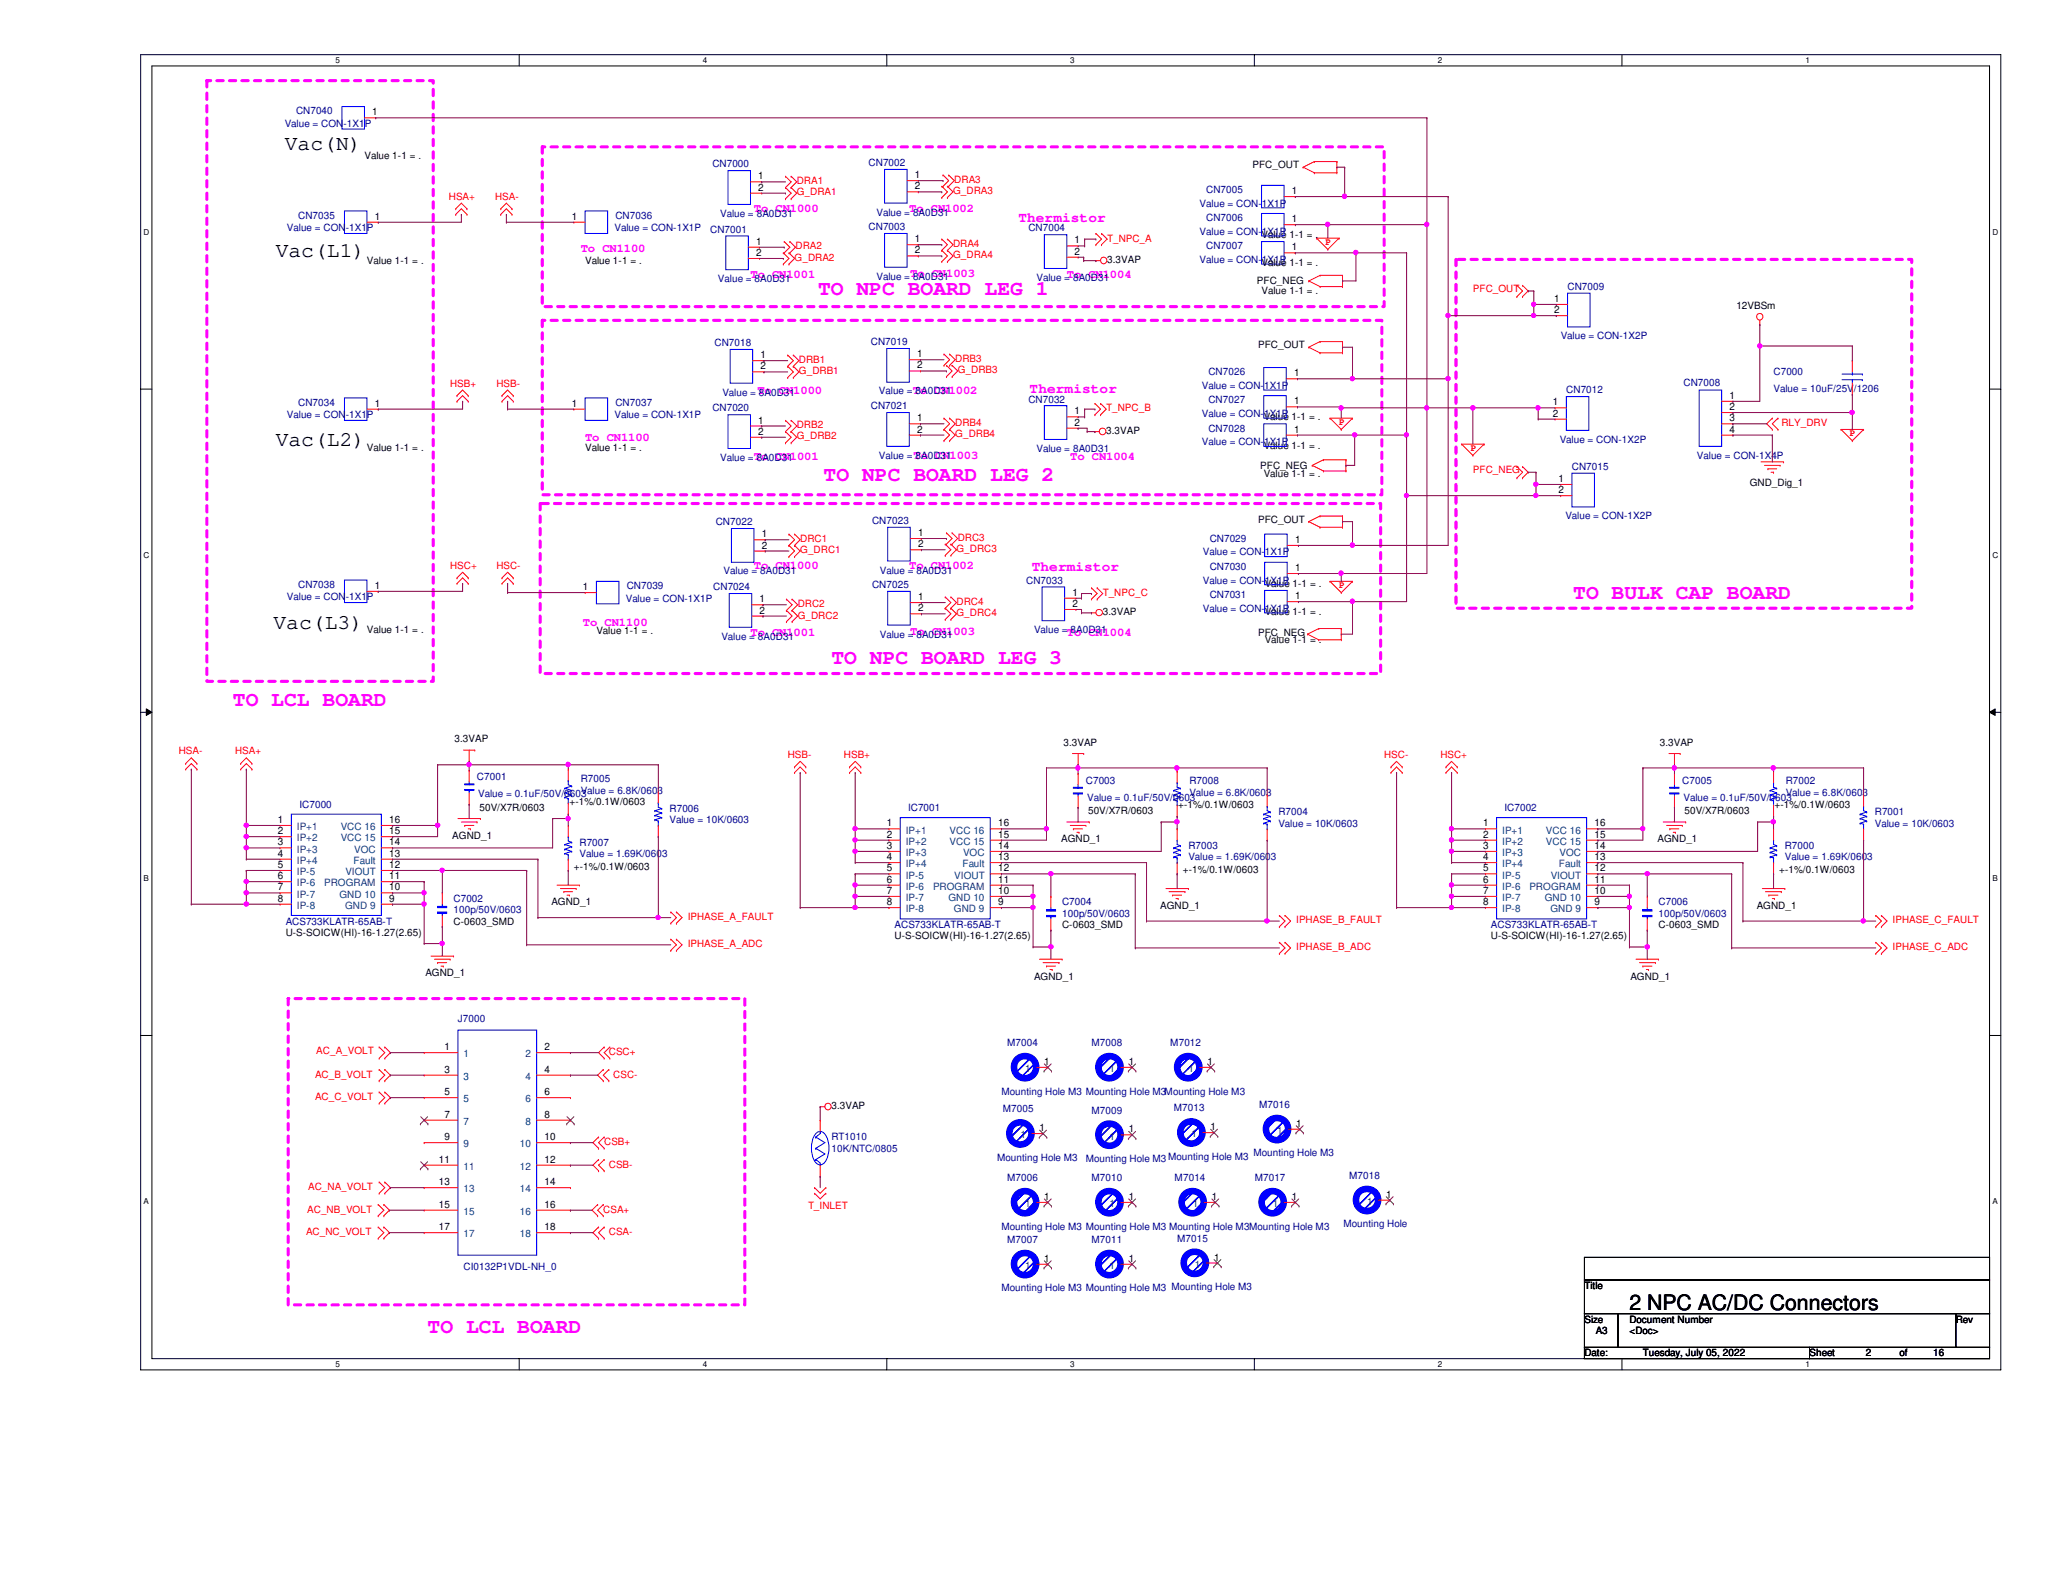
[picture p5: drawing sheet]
<svg xmlns="http://www.w3.org/2000/svg" width="279mm" height="216mm" viewBox="0 0 279 216" stroke-linecap="round" stroke-linejoin="round" font-family="sans-serif">
<defs><g id="words">
<g font-size="2.9">
<text x="38.6" y="20.4">Vac(N)</text>
<text x="37.3" y="34.8">Vac(L1)</text>
<text x="37.3" y="60.5">Vac(L2)</text>
<text x="37" y="85.1">Vac(L3)</text>
<text x="220.7" y="177.5">2 NPC AC/DC Connectors</text>
</g>
<g font-size="2.9" fill="#f0f">
<text x="110.8" y="40">TO NPC BOARD LEG 1</text>
<text x="111.5" y="65.2">TO NPC BOARD LEG 2</text>
<text x="213.1" y="81.2">TO BULK CAP BOARD</text>
<text x="31.5" y="95.6">TO LCL BOARD</text>
<text x="112.6" y="90">TO NPC BOARD LEG 3</text>
<text x="57.9" y="180.5">TO LCL BOARD</text>
</g>
<g font-size="1.9" fill="#f0f">
<text x="137.9" y="30.1">Thermistor</text>
<text x="139.4" y="53.2">Thermistor</text>
<text x="139.7" y="77.3">Thermistor</text>
</g>
<g font-size="1.7" fill="#f0f">
<text x="102.1" y="28.7">To CN1000</text>
<text x="123.1" y="28.7">To CN1002</text>
<text x="78.7" y="34.2">To CN1100</text>
<text x="101.6" y="37.6">To CN1001</text>
<text x="123.3" y="37.5">To CN1003</text>
<text x="144.5" y="37.6">To CN1004</text>
<text x="102.6" y="53.3">To CN1000</text>
<text x="123.6" y="53.3">To CN1002</text>
<text x="79.2" y="59.7">To CN1100</text>
<text x="102.1" y="62.4">To CN1001</text>
<text x="123.7" y="62.2">To CN1003</text>
<text x="144.9" y="62.4">To CN1004</text>
<text x="102.1" y="77.1">To CN1000</text>
<text x="123.1" y="77.1">To CN1002</text>
<text x="79" y="84.8">To CN1100</text>
<text x="101.6" y="86.1">To CN1001</text>
<text x="123.3" y="86">To CN1003</text>
<text x="144.5" y="86.1">To CN1004</text>
</g>
<g font-size="1.4" fill="#000080">
<text x="38.6" y="17.2">Value = CON-1X1P</text>
<text x="40.1" y="15.5">CN7040</text>
<text x="96.5" y="22.6">CN7000</text>
<text x="117.6" y="22.5">CN7002</text>
<text x="40.4" y="29.7">CN7035</text>
<text x="83.4" y="29.7">CN7036</text>
<text x="97.5" y="29.4">Value = 8A0D31</text>
<text x="118.7" y="29.2">Value = 8A0D31</text>
<text x="162.5" y="28">Value = CON-1X1P</text>
<text x="163.4" y="26.2">CN7005</text>
<text x="163.4" y="30">CN7006</text>
<text x="38.9" y="31.3">Value = CON-1X1P</text>
<text x="83.2" y="31.3">Value = CON-1X1P</text>
<text x="96.2" y="31.5">CN7001</text>
<text x="117.6" y="31.2">CN7003</text>
<text x="139.3" y="31.3">CN7004</text>
<text x="162.5" y="35.6">Value = CON-1X1P</text>
<text x="162.5" y="31.8">Value = CON-1X1P</text>
<text x="163.4" y="33.8">CN7007</text>
<text x="97.2" y="38.2">Value = 8A0D31</text>
<text x="118.7" y="37.9">Value = 8A0D31</text>
<text x="140.4" y="38.1">Value = 8A0D31</text>
<text x="212.3" y="39.3">CN7009</text>
<text x="96.8" y="46.9">CN7018</text>
<text x="117.9" y="46.7">CN7019</text>
<text x="211.4" y="46">Value = CON-1X2P</text>
<text x="97.8" y="53.6">Value = 8A0D31</text>
<text x="119" y="53.4">Value = 8A0D31</text>
<text x="162.8" y="52.7">Value = CON-1X1P</text>
<text x="163.7" y="50.8">CN7026</text>
<text x="212.1" y="53.3">CN7012</text>
<text x="228" y="52.2">CN7008</text>
<text x="240.2" y="50.8">C7000</text>
<text x="240.2" y="53.1">Value = 10uF/25V/1206</text>
<text x="38.9" y="56.6">Value = CON-1X1P</text>
<text x="40.4" y="54.9">CN7034</text>
<text x="83.2" y="56.6">Value = CON-1X1P</text>
<text x="83.4" y="54.9">CN7037</text>
<text x="96.5" y="55.7">CN7020</text>
<text x="117.9" y="55.4">CN7021</text>
<text x="139.3" y="54.5">CN7032</text>
<text x="162.8" y="56.5">Value = CON-1X1P</text>
<text x="163.7" y="54.7">CN7027</text>
<text x="163.7" y="58.5">CN7028</text>
<text x="211.2" y="60">Value = CON-1X2P</text>
<text x="97.5" y="62.4">Value = 8A0D31</text>
<text x="119" y="62.1">Value = 8A0D31</text>
<text x="140.4" y="61.2">Value = 8A0D31</text>
<text x="162.8" y="60.3">Value = CON-1X1P</text>
<text x="212.9" y="63.7">CN7015</text>
<text x="229.8" y="62.1">Value = CON-1X4P</text>
<text x="96.9" y="71.1">CN7022</text>
<text x="118.1" y="71">CN7023</text>
<text x="212" y="70.4">Value = CON-1X2P</text>
<text x="98" y="77.8">Value = 8A0D31</text>
<text x="119.2" y="77.7">Value = 8A0D31</text>
<text x="162.9" y="75.2">Value = CON-1X1P</text>
<text x="163.8" y="73.4">CN7029</text>
<text x="163.8" y="77.2">CN7030</text>
<text x="38.9" y="81.3">Value = CON-1X1P</text>
<text x="40.4" y="79.7">CN7038</text>
<text x="84.8" y="81.5">Value = CON-1X1P</text>
<text x="84.9" y="79.8">CN7039</text>
<text x="96.6" y="80">CN7024</text>
<text x="118.1" y="79.7">CN7025</text>
<text x="139" y="79">CN7033</text>
<text x="162.9" y="79">Value = CON-1X1P</text>
<text x="162.9" y="82.8">Value = CON-1X1P</text>
<text x="163.8" y="81">CN7031</text>
<text x="97.7" y="86.7">Value = 8A0D31</text>
<text x="119.2" y="86.4">Value = 8A0D31</text>
<text x="140" y="85.8">Value = 8A0D31</text>
<text x="64.6" y="105.7">C7001</text>
<text x="64.8" y="108">Value = 0.1uF/50V/0603</text>
<text x="78.7" y="105.9">R7005</text>
<text x="78.7" y="107.5">Value = 6.8K/0603</text>
<text x="147.1" y="106.2">C7003</text>
<text x="161.1" y="106.2">R7008</text>
<text x="161.1" y="107.9">Value = 6.8K/0603</text>
<text x="227.8" y="106.2">C7005</text>
<text x="241.9" y="106.2">R7002</text>
<text x="241.9" y="107.9">Value = 6.8K/0603</text>
<text x="40.6" y="109.4">IC7000</text>
<text x="90.7" y="110">R7006</text>
<text x="90.7" y="111.5">Value = 10K/0603</text>
<text x="123" y="109.8">IC7001</text>
<text x="147.2" y="108.5">Value = 0.1uF/50V/0603</text>
<text x="173.1" y="110.4">R7004</text>
<text x="173.1" y="112">Value = 10K/0603</text>
<text x="203.8" y="109.8">IC7002</text>
<text x="228" y="108.5">Value = 0.1uF/50V/0603</text>
<text x="253.9" y="110.4">R7001</text>
<text x="253.9" y="112">Value = 10K/0603</text>
<text x="78.5" y="114.6">R7007</text>
<text x="78.5" y="116.1">Value = 1.69K/0603</text>
<text x="161" y="115">R7003</text>
<text x="161" y="116.5">Value = 1.69K/0603</text>
<text x="241.7" y="115">R7000</text>
<text x="241.7" y="116.5">Value = 1.69K/0603</text>
<text x="38.7" y="125.2">ACS733KLATR-65AB-T</text>
<text x="61.4" y="122.2">C7002</text>
<text x="61.4" y="123.7">100p/50V/0603</text>
<text x="121.2" y="125.7">ACS733KLATR-65AB-T</text>
<text x="143.8" y="122.6">C7004</text>
<text x="143.8" y="124.2">100p/50V/0603</text>
<text x="201.9" y="125.7">ACS733KLATR-65AB-T</text>
<text x="224.6" y="122.6">C7006</text>
<text x="224.6" y="124.2">100p/50V/0603</text>
<text x="62" y="138.5">J7000</text>
<text x="136.4" y="141.7">M7004</text>
<text x="147.8" y="141.7">M7008</text>
<text x="158.5" y="141.7">M7012</text>
<text x="135.6" y="148.3">Mounting Hole M3 Mounting Hole M3Mounting Hole M3</text>
<text x="112.6" y="154.5">RT1010</text>
<text x="112.6" y="156">10K/NTC/0805</text>
<text x="135.8" y="150.7">M7005</text>
<text x="147.8" y="150.8">M7009</text>
<text x="159" y="150.5">M7013</text>
<text x="170.5" y="150.1">M7016</text>
<text x="135" y="157.2">Mounting Hole M3</text>
<text x="136.4" y="160">M7006</text>
<text x="147.1" y="157.4">Mounting Hole M3</text>
<text x="147.8" y="160">M7010</text>
<text x="158.2" y="157.1">Mounting Hole M3</text>
<text x="159.1" y="160">M7014</text>
<text x="169.8" y="156.6">Mounting Hole M3</text>
<text x="169.9" y="160">M7017</text>
<text x="182.7" y="159.7">M7018</text>
<text x="135.6" y="166.5">Mounting Hole M3 Mounting Hole M3 Mounting Hole M3Mounting Hole M3</text>
<text x="181.9" y="166.2">Mounting Hole</text>
<text x="62.8" y="172">CI0132P1VDL-NH_0</text>
<text x="136.4" y="168.4">M7007</text>
<text x="147.8" y="168.4">M7011</text>
<text x="159.4" y="168.2">M7015</text>
<text x="135.6" y="174.9">Mounting Hole M3 Mounting Hole M3 Mounting Hole M3</text>
</g>
<g font-size="1.4">
<text x="50.4" y="15.6">1</text>
<text x="49.4" y="21.6">Value 1-1 = .</text>
<text x="169.6" y="22.8">PFC_OUT</text>
<text x="50.8" y="29.8">1</text>
<text x="77.4" y="29.8">1</text>
<text x="102.7" y="24.3">1</text>
<text x="102.7" y="25.8">2</text>
<text x="123.9" y="24.1">1</text>
<text x="123.9" y="25.7">2</text>
<text x="175" y="26.3">1</text>
<text x="49.7" y="35.8">Value 1-1 = .</text>
<text x="79.2" y="35.8">Value 1-1 = .</text>
<text x="102.4" y="33.1">1</text>
<text x="102.4" y="34.7">2</text>
<text x="123.9" y="32.8">1</text>
<text x="123.9" y="34.3">2</text>
<text x="145.5" y="33">1</text>
<text x="145.5" y="34.5">2</text>
<text x="149.9" y="35.6">3.3VAP</text>
<text x="170.9" y="32.3">Value 1-1 = .</text>
<text x="175" y="33.9">1</text>
<text x="175" y="30.1">1</text>
<text x="170.2" y="38.5">PFC_NEG</text>
<text x="170.9" y="39.9">Value 1-1 = .</text>
<text x="170.9" y="36.1">Value 1-1 = .</text>
<text x="210.5" y="40.9">1</text>
<text x="235.2" y="41.9">12VBSm</text>
<text x="170.4" y="47.2">PFC_OUT</text>
<text x="210.5" y="42.4">2</text>
<text x="103" y="48.5">1</text>
<text x="103" y="50">2</text>
<text x="124.2" y="48.4">1</text>
<text x="124.2" y="49.9">2</text>
<text x="175.3" y="51">1</text>
<text x="50.8" y="55.1">1</text>
<text x="77.4" y="55.1">1</text>
<text x="102.7" y="57.4">1</text>
<text x="102.7" y="58.9">2</text>
<text x="124.2" y="57.1">1</text>
<text x="124.2" y="58.6">2</text>
<text x="145.5" y="56.1">1</text>
<text x="145.5" y="57.7">2</text>
<text x="149.8" y="58.8">3.3VAP</text>
<text x="171.2" y="56.9">Value 1-1 = .</text>
<text x="175.3" y="54.8">1</text>
<text x="175.3" y="58.6">1</text>
<text x="210.3" y="54.9">1</text>
<text x="210.3" y="56.4">2</text>
<text x="234.2" y="54">1</text>
<text x="234.2" y="55.5">2</text>
<text x="234.2" y="57.1">3</text>
<text x="234.2" y="58.6">4</text>
<text x="49.7" y="61">Value 1-1 = .</text>
<text x="79.2" y="61">Value 1-1 = .</text>
<text x="170.7" y="63.5">PFC_NEG</text>
<text x="171.2" y="60.7">Value 1-1 = .</text>
<text x="171.2" y="64.6">Value 1-1 = .</text>
<text x="211.1" y="65.3">1</text>
<text x="237" y="65.8">GND_Dig_1</text>
<text x="170.4" y="70.8">PFC_OUT</text>
<text x="211.1" y="66.8">2</text>
<text x="103.2" y="72.8">1</text>
<text x="103.2" y="74.3">2</text>
<text x="124.3" y="72.6">1</text>
<text x="124.3" y="74.1">2</text>
<text x="175.4" y="73.5">1</text>
<text x="175.4" y="77.3">1</text>
<text x="50.8" y="79.8">1</text>
<text x="79" y="79.9">1</text>
<text x="102.9" y="81.6">1</text>
<text x="102.9" y="83.1">2</text>
<text x="124.3" y="81.3">1</text>
<text x="124.3" y="82.8">2</text>
<text x="145.2" y="80.7">1</text>
<text x="145.2" y="82.2">2</text>
<text x="149.4" y="83.3">3.3VAP</text>
<text x="171.3" y="79.5">Value 1-1 = .</text>
<text x="171.3" y="83.3">Value 1-1 = .</text>
<text x="175.4" y="81.2">1</text>
<text x="49.7" y="85.8">Value 1-1 = .</text>
<text x="80.8" y="85.9">Value 1-1 = .</text>
<text x="170.4" y="86.2">PFC_NEG</text>
<text x="171.3" y="87.1">Value 1-1 = .</text>
<text x="61.6" y="100.5">3.3VAP</text>
<text x="144" y="101">3.3VAP</text>
<text x="224.8" y="101">3.3VAP</text>
<text x="37.6" y="111.5">1</text>
<text x="37.6" y="113">2</text>
<text x="52.7" y="111.5">16</text>
<text x="52.7" y="113">15</text>
<text x="61.3" y="113.6">AGND_1</text>
<text x="64.9" y="109.8">50V/X7R/0603</text>
<text x="77.1" y="109.1">+-1%/0.1W/0603</text>
<text x="120.1" y="111.9">1</text>
<text x="120.1" y="113.5">2</text>
<text x="135.2" y="111.9">16</text>
<text x="135.2" y="113.5">15</text>
<text x="147.4" y="110.3">50V/X7R/0603</text>
<text x="159.6" y="109.4">+-1%/0.1W/0603</text>
<text x="200.9" y="111.9">1</text>
<text x="200.9" y="113.5">2</text>
<text x="215.9" y="111.9">16</text>
<text x="215.9" y="113.5">15</text>
<text x="228.1" y="110.3">50V/X7R/0603</text>
<text x="240.3" y="109.4">+-1%/0.1W/0603</text>
<text x="37.6" y="114.5">3</text>
<text x="37.6" y="116">4</text>
<text x="37.6" y="117.6">5</text>
<text x="37.6" y="119.1">6</text>
<text x="52.7" y="119.1">11</text>
<text x="52.7" y="117.6">12</text>
<text x="52.7" y="116">13</text>
<text x="52.7" y="114.5">14</text>
<text x="77.7" y="117.8">+-1%/0.1W/0603</text>
<text x="120.1" y="115">3</text>
<text x="120.1" y="116.5">4</text>
<text x="120.1" y="118">5</text>
<text x="120.1" y="119.5">6</text>
<text x="135.2" y="119.5">11</text>
<text x="135.2" y="118">12</text>
<text x="135.2" y="116.5">13</text>
<text x="135.2" y="115">14</text>
<text x="143.7" y="114.1">AGND_1</text>
<text x="160.2" y="118.2">+-1%/0.1W/0603</text>
<text x="200.9" y="115">3</text>
<text x="200.9" y="116.5">4</text>
<text x="200.9" y="118">5</text>
<text x="200.9" y="119.5">6</text>
<text x="215.9" y="119.5">11</text>
<text x="215.9" y="118">12</text>
<text x="215.9" y="116.5">13</text>
<text x="215.9" y="115">14</text>
<text x="224.5" y="114.1">AGND_1</text>
<text x="241" y="118.2">+-1%/0.1W/0603</text>
<text x="37.6" y="120.6">7</text>
<text x="37.6" y="122.1">8</text>
<text x="52.7" y="122.1">9</text>
<text x="52.7" y="120.6">10</text>
<text x="61.4" y="125.2">C-0603_SMD</text>
<text x="74.7" y="122.6">AGND_1</text>
<text x="120.1" y="121.1">7</text>
<text x="120.1" y="122.6">8</text>
<text x="135.2" y="122.6">9</text>
<text x="135.2" y="121.1">10</text>
<text x="143.8" y="125.7">C-0603_SMD</text>
<text x="157.1" y="123.1">AGND_1</text>
<text x="200.9" y="121.1">7</text>
<text x="200.9" y="122.6">8</text>
<text x="215.9" y="122.6">9</text>
<text x="215.9" y="121.1">10</text>
<text x="224.6" y="125.7">C-0603_SMD</text>
<text x="237.9" y="123.1">AGND_1</text>
<text x="38.7" y="126.7">U-S-SOICW(HI)-16-1.27(2.65)</text>
<text x="121.2" y="127.2">U-S-SOICW(HI)-16-1.27(2.65)</text>
<text x="201.9" y="127.2">U-S-SOICW(HI)-16-1.27(2.65)</text>
<text x="57.6" y="132.2">AGND_1</text>
<text x="140" y="132.7">AGND_1</text>
<text x="220.8" y="132.7">AGND_1</text>
<text x="60.2" y="142.2">1</text>
<text x="73.7" y="142.2">2</text>
<text x="60.2" y="145.3">3</text>
<text x="60.2" y="148.3">5</text>
<text x="73.7" y="145.3">4</text>
<text x="73.7" y="148.3">6</text>
<text x="141.4" y="144.2">1</text>
<text x="152.9" y="144.2">1</text>
<text x="163.5" y="144.2">1</text>
<text x="60.2" y="151.4">7</text>
<text x="60.2" y="154.4">9</text>
<text x="73.7" y="154.4">10</text>
<text x="73.7" y="151.4">8</text>
<text x="112.6" y="150.2">3.3VAP</text>
<text x="140.8" y="153.2">1</text>
<text x="152.9" y="153.4">1</text>
<text x="164" y="153.1">1</text>
<text x="175.6" y="152.6">1</text>
<text x="59.4" y="157.5">11</text>
<text x="59.4" y="160.5">13</text>
<text x="73.7" y="157.5">12</text>
<text x="73.7" y="160.5">14</text>
<text x="59.4" y="163.6">15</text>
<text x="59.4" y="166.6">17</text>
<text x="73.7" y="163.6">16</text>
<text x="73.7" y="166.6">18</text>
<text x="141.4" y="162.5">1</text>
<text x="152.9" y="162.5">1</text>
<text x="164.1" y="162.5">1</text>
<text x="175" y="162.5">1</text>
<text x="187.7" y="162.2">1</text>
<text x="141.4" y="170.9">1</text>
<text x="152.9" y="170.9">1</text>
<text x="164.4" y="170.7">1</text>
<text x="214.6" y="174.6">Title</text>
<text x="214.6" y="179.2">Size</text>
<text x="220.7" y="179.2">Document Number</text>
<text x="264.9" y="179.2">Rev</text>
<text x="214.6" y="183.7">Date:</text>
<text x="216.1" y="180.7">A3</text>
<text x="220.7" y="180.7">&lt;Doc&gt;</text>
<text x="222.5" y="183.7">Tuesday, July 05, 2022</text>
<text x="245.1" y="183.7">Sheet</text>
<text x="252.7" y="183.7">2</text>
<text x="257.3" y="183.7">of</text>
<text x="261.8" y="183.7">16</text>
</g>
<g font-size="1.4" fill="#f00">
<text x="60.8" y="27.1">HSA+</text>
<text x="67.1" y="27.1">HSA-</text>
<text x="107.9" y="24.9">DRA1</text>
<text x="107.9" y="26.5">G_DRA1</text>
<text x="129.1" y="26.3">G_DRA3</text>
<text x="129.2" y="24.8">DRA3</text>
<text x="107.6" y="35.3">G_DRA2</text>
<text x="107.7" y="33.8">DRA2</text>
<text x="129.1" y="33.5">DRA4</text>
<text x="129.1" y="35">G_DRA4</text>
<text x="149.9" y="32.7">T_NPC_A</text>
<text x="179.5" y="33.2">P</text>
<text x="199.5" y="39.6">PFC_OUT</text>
<text x="61" y="52.4">HSB+</text>
<text x="67.2" y="52.4">HSB-</text>
<text x="108.2" y="49.2">DRB1</text>
<text x="108.2" y="50.7">G_DRB1</text>
<text x="129.4" y="49">DRB3</text>
<text x="129.7" y="50.5">G_DRB3</text>
<text x="107.9" y="58">DRB2</text>
<text x="107.9" y="59.5">G_DRB2</text>
<text x="129.4" y="57.7">DRB4</text>
<text x="129.4" y="59.2">G_DRB4</text>
<text x="149.8" y="55.7">T_NPC_B</text>
<text x="181.4" y="57.6">P</text>
<text x="241.3" y="57.7">RLY_DRV</text>
<text x="250.5" y="59.1">P</text>
<text x="199.2" y="61.1">P</text>
<text x="199.5" y="64.1">PFC_NEG</text>
<text x="61" y="77">HSC+</text>
<text x="67.2" y="77">HSC-</text>
<text x="108.4" y="73.4">DRC1</text>
<text x="108.4" y="74.9">G_DRC1</text>
<text x="129.5" y="74.8">G_DRC3</text>
<text x="129.7" y="73.2">DRC3</text>
<text x="108" y="82.3">DRC2</text>
<text x="108" y="83.8">G_DRC2</text>
<text x="129.5" y="82">DRC4</text>
<text x="129.5" y="83.5">G_DRC4</text>
<text x="149.4" y="80.7">T_NPC_C</text>
<text x="181.4" y="79.7">P</text>
<text x="24.2" y="102.2">HSA-</text>
<text x="31.8" y="102.2">HSA+</text>
<text x="106.7" y="102.7">HSB-</text>
<text x="114.3" y="102.7">HSB+</text>
<text x="187.5" y="102.7">HSC-</text>
<text x="195.1" y="102.7">HSC+</text>
<text x="93.1" y="124.6">IPHASE_A_FAULT</text>
<text x="175.6" y="125.1">IPHASE_B_FAULT</text>
<text x="256.3" y="125.1">IPHASE_C_FAULT</text>
<text x="93.1" y="128.3">IPHASE_A_ADC</text>
<text x="175.6" y="128.7">IPHASE_B_ADC</text>
<text x="256.3" y="128.7">IPHASE_C_ADC</text>
<text x="42.8" y="142.7">AC_A_VOLT</text>
<text x="82.5" y="142.9">CSC+</text>
<text x="42.7" y="146">AC_B_VOLT</text>
<text x="42.7" y="149">AC_C_VOLT</text>
<text x="83.1" y="146">CSC-</text>
<text x="81.8" y="155.1">CSB+</text>
<text x="41.7" y="161.2">AC_NA_VOLT</text>
<text x="82.5" y="158.2">CSB-</text>
<text x="41.4" y="167.3">AC_NC_VOLT</text>
<text x="41.6" y="164.3">AC_NB_VOLT</text>
<text x="81.7" y="164.3">CSA+</text>
<text x="82.5" y="167.3">CSA-</text>
<text x="109.4" y="163.8">T_INLET</text>
</g>
<g font-size="1.4" fill="#004080">
<text x="40.2" y="112.4">IP+1</text>
<text x="40.2" y="114">IP+2</text>
<text x="46.1" y="112.4">VCC 16</text>
<text x="46.1" y="114">VCC 15</text>
<text x="122.7" y="112.9">IP+1</text>
<text x="128.6" y="112.9">VCC 16</text>
<text x="203.5" y="112.9">IP+1</text>
<text x="209.4" y="112.9">VCC 16</text>
<text x="40.2" y="115.5">IP+3</text>
<text x="40.2" y="117">IP+4</text>
<text x="40.2" y="118.5">IP-5</text>
<text x="46.8" y="118.5">VIOUT</text>
<text x="47.9" y="117">Fault</text>
<text x="48" y="115.5">VOC</text>
<text x="122.7" y="114.4">IP+2</text>
<text x="122.7" y="116">IP+3</text>
<text x="122.7" y="117.5">IP+4</text>
<text x="122.7" y="119">IP-5</text>
<text x="128.6" y="114.4">VCC 15</text>
<text x="129.2" y="119">VIOUT</text>
<text x="130.3" y="117.5">Fault</text>
<text x="130.4" y="116">VOC</text>
<text x="203.5" y="114.4">IP+2</text>
<text x="203.5" y="116">IP+3</text>
<text x="203.5" y="117.5">IP+4</text>
<text x="203.5" y="119">IP-5</text>
<text x="209.4" y="114.4">VCC 15</text>
<text x="210" y="119">VIOUT</text>
<text x="211.1" y="117.5">Fault</text>
<text x="211.2" y="116">VOC</text>
<text x="40.2" y="120.1">IP-6</text>
<text x="40.2" y="121.6">IP-7</text>
<text x="40.2" y="123.1">IP-8</text>
<text x="43.9" y="120.1">PROGRAM</text>
<text x="46" y="121.6">GND 10</text>
<text x="46.7" y="123.1">GND 9</text>
<text x="122.7" y="120.5">IP-6</text>
<text x="122.7" y="122">IP-7</text>
<text x="122.7" y="123.6">IP-8</text>
<text x="126.4" y="120.5">PROGRAM</text>
<text x="128.4" y="122">GND 10</text>
<text x="129.2" y="123.6">GND 9</text>
<text x="203.5" y="120.5">IP-6</text>
<text x="203.5" y="122">IP-7</text>
<text x="203.5" y="123.6">IP-8</text>
<text x="207.1" y="120.5">PROGRAM</text>
<text x="209.2" y="122">GND 10</text>
<text x="210" y="123.6">GND 9</text>
<text x="62.8" y="143.2">1</text>
<text x="71.2" y="143.2">2</text>
<text x="62.8" y="146.3">3</text>
<text x="62.8" y="149.3">5</text>
<text x="71.2" y="146.3">4</text>
<text x="71.2" y="149.3">6</text>
<text x="138.9" y="145.2">1</text>
<text x="150.3" y="145.2">1</text>
<text x="161" y="145.2">1</text>
<text x="62.8" y="152.4">7</text>
<text x="62.8" y="155.4">9</text>
<text x="70.4" y="155.4">10</text>
<text x="71.2" y="152.4">8</text>
<text x="138.2" y="154.2">1</text>
<text x="150.3" y="154.3">1</text>
<text x="161.4" y="154.1">1</text>
<text x="173" y="153.6">1</text>
<text x="62.8" y="158.5">11</text>
<text x="62.8" y="161.5">13</text>
<text x="70.4" y="158.5">12</text>
<text x="70.4" y="161.5">14</text>
<text x="62.8" y="164.5">15</text>
<text x="62.8" y="167.6">17</text>
<text x="70.4" y="164.5">16</text>
<text x="70.4" y="167.6">18</text>
<text x="138.9" y="163.5">1</text>
<text x="150.3" y="163.5">1</text>
<text x="161.5" y="163.5">1</text>
<text x="172.4" y="163.5">1</text>
<text x="185.2" y="163.2">1</text>
<text x="138.9" y="171.9">1</text>
<text x="150.3" y="171.9">1</text>
<text x="161.8" y="171.7">1</text>
</g>
<g font-size="1.1">
<text x="45.4" y="8.6">5</text>
<text x="95.2" y="8.6">4</text>
<text x="144.9" y="8.6">3</text>
<text x="194.7" y="8.6">2</text>
<text x="244.5" y="8.6">1</text>
<text x="19.4" y="31.8">D</text>
<text x="269.8" y="31.8">D</text>
<text x="19.4" y="75.6">C</text>
<text x="269.8" y="75.6">C</text>
<text x="19.4" y="119.3">B</text>
<text x="269.8" y="119.3">B</text>
<text x="19.4" y="163.1">A</text>
<text x="269.8" y="163.1">A</text>
<text x="45.4" y="185.2">5</text>
<text x="95.2" y="185.2">4</text>
<text x="144.9" y="185.2">3</text>
<text x="194.7" y="185.2">2</text>
<text x="244.5" y="185.2">1</text>
</g>
</g></defs>
<path d="M19.1 7.4h251.9v178.1h-251.9zM20.6 8.9h248.9v175.1h-248.9z" fill="none" stroke="#000" stroke-width=".14"/>
<g fill="#fff">
<path d="M45.4 7.6h.6v1.2h-.6z"/>
<path d="M45.4 184.2h.6v1.2h-.6z"/>
</g>
<path d="M70.3 7.4v1.5M70.3 184v1.5" fill="none" stroke="#000" stroke-width=".14"/>
<g fill="#fff">
<path d="M95.2 7.6h.6v1.2h-.6z"/>
<path d="M95.2 184.2h.6v1.2h-.6z"/>
</g>
<path d="M120.1 7.4v1.5M120.1 184v1.5" fill="none" stroke="#000" stroke-width=".14"/>
<g fill="#fff">
<path d="M144.9 7.6h.6v1.2h-.6z"/>
<path d="M144.9 184.2h.6v1.2h-.6z"/>
</g>
<path d="M169.9 7.4v1.5M169.9 184v1.5" fill="none" stroke="#000" stroke-width=".14"/>
<g fill="#fff">
<path d="M194.7 7.6h.6v1.2h-.6z"/>
<path d="M194.7 184.2h.6v1.2h-.6z"/>
</g>
<path d="M219.7 7.4v1.5M219.7 184v1.5" fill="none" stroke="#000" stroke-width=".14"/>
<g fill="#fff">
<path d="M244.5 7.6h.6v1.2h-.6z"/>
<path d="M244.5 184.2h.6v1.2h-.6z"/>
<path d="M19.4 30.8h.8v1.2h-.8z"/>
<path d="M269.8 30.8h.8v1.2h-.8z"/>
<path d="M19.4 74.6h.8v1.2h-.8z"/>
<path d="M269.8 74.6h.8v1.2h-.8z"/>
</g>
<path d="M19.1 52.7h1.5M269.5 52.7h1.5" fill="none" stroke="#000" stroke-width=".14"/>
<g fill="#fff">
<path d="M19.4 118.4h.8v1.1h-.8z"/>
<path d="M269.8 118.4h.8v1.1h-.8z"/>
</g>
<path d="M19.1 96.5h1.5M19.8 96l.8 .5-.8 .4zM269.5 96.5l.7-.5v.9zM269.5 96.5h1.5" fill="none" stroke="#000" stroke-width=".14"/>
<path d="M19.8 96l.8 .5-.8 .4zM269.5 96.5l.7-.5v.9z" fill="#000"/>
<g fill="#fff">
<path d="M19.4 162.1h.8v1.2h-.8z"/>
<path d="M269.8 162.1h.8v1.2h-.8z"/>
</g>
<path d="M19.1 140.2h1.5M269.5 140.2h1.5M214.6 170.3h54.9v3.1h-54.9zM214.6 173.4h54.9v4.5h-54.9zM214.6 177.9h4.6v4.6h-4.6zM219.2 177.9h45.7v4.6h-45.7zM264.9 177.9h4.6v4.6h-4.6zM214.6 182.5h30.5v1.5h-30.5zM245.1 182.5h24.4v1.5h-24.4z" fill="none" stroke="#000" stroke-width=".14"/>
<path d="M28 10.9h30.7v81.4h-30.7zM73.4 19.9h114.1v21.6h-114.1zM197.2 35.1h61.7v47.3h-61.7zM73.4 43.4h113.8v23.6h-113.8zM73.2 68.2h113.8v23h-113.8zM39 135.3h61.9v41.4h-61.9z" fill="none" stroke="#f0f" stroke-width=".42" stroke-dasharray=".8 .8"/>
<g fill="none" stroke="#f00" stroke-width=".14">
<path d="M61.7 28.3h.1M61.7 29h.1M61.7 28.3l.8-.8 .7 .8M61.7 29l.8-.7 .7 .7M63.2 28.3h.1M63.2 29h.1M67.8 28.3h.1M67.8 29h.1M67.8 28.3l.8-.8 .7 .8M67.8 29l.8-.7 .7 .7M69.3 28.3h.1M69.3 29h.1"/>
<path d="M106.1 34.2h.1M106.1 35.8h.1M106.1 34.2l.7 .8-.7 .8M106.2 32.7h.1M106.2 34.2h.1M106.2 32.7l.8 .8-.8 .7M106.4 23.9h.1M106.4 25.4h.1M106.4 26.9h.1M106.4 23.9l.7 .7-.7 .8M106.4 25.4l.7 .8-.7 .7M106.8 34.2h.1"/>
<path d="M106.8 35.8h.1M106.8 34.2l.8 .8-.8 .8M107 32.7h.1M107 34.2h.1M107 32.7l.7 .8-.7 .7M107.1 23.9h.1M107.1 25.4h.1M107.1 26.9h.1M107.1 23.9l.8 .7-.8 .8M107.1 25.4l.8 .8-.8 .7M127.6 25.2h.1M127.6 26.8h.1"/>
<path d="M127.6 32.4h.1M127.6 33.9h.1M127.6 35.4h.1M127.6 25.2l.7 .8-.7 .8M127.6 32.4l.7 .7-.7 .8M127.6 33.9l.7 .8-.7 .7M127.7 23.7h.1M127.7 25.2h.1M127.7 23.7l.8 .8-.8 .7M128.3 25.2h.1M128.3 26.8h.1M128.3 32.4h.1"/>
<path d="M128.3 33.9h.1M128.3 35.4h.1M128.3 25.2l.8 .8-.8 .8M128.3 32.4l.8 .7-.8 .8M128.3 33.9l.8 .8-.8 .7M128.5 23.7h.1M128.5 25.2h.1M128.5 23.7l.7 .8-.7 .7M148.4 35.3h.1M148.4 31.6h.1M148.4 33.1h.1M148.4 35.3h.7"/>
<path d="M148.4 31.6l.8 .8-.8 .7M149.2 31.6h.1M149.2 33.1h.1M149.2 31.6l.7 .8-.7 .7M176.5 22.6h.1M176.5 22.6l1.5 .8M177.2 38.1h.1M177.2 38.1l1.6 .7M178 23.4h.1M178 21.9h.1M178 23.4h3.1M178 21.9l-1.5 .7"/>
<path d="M178 21.9h3.1M178.3 32.3h.1M178.3 32.3h3.1M178.3 32.3l1.5 1.5M178.8 37.3h.1M178.8 38.8h.1M178.8 37.3h3M178.8 37.3l-1.6 .8M178.8 38.8h3M179.8 33.8h.1M181.1 21.9h.1M181.1 23.4h.1"/>
<path d="M181.1 21.9v1.5M181.4 32.3h.1M181.4 32.3l-1.6 1.5M181.8 38.8h.1M181.8 37.3h.1M181.8 37.3v1.5M205.4 38.6h.1M205.4 38.6l.8 .8-.8 .8M206.2 38.6h.1M206.2 38.6l.8 .8-.8 .8M61.9 53.6h.1M61.9 54.4h.1"/>
<path d="M61.9 53.6l.8-.8 .7 .8M61.9 54.4l.8-.8 .7 .8M63.4 53.6h.1M63.4 54.4h.1M68 53.6h.1M68 54.4h.1M68 53.6l.7-.8 .8 .8M68 54.4l.7-.8 .8 .8M69.5 53.6h.1M69.5 54.4h.1M106.4 56.9h.1M106.4 58.5h.1"/>
<path d="M106.4 60h.1M106.4 56.9l.7 .8-.7 .8M106.4 58.5l.7 .7-.7 .8M106.7 48.1h.1M106.7 49.6h.1M106.7 51.1h.1M106.7 48.1l.7 .8-.7 .7M106.7 49.6l.7 .8-.7 .7M107.1 56.9h.1M107.1 58.5h.1M107.1 60h.1M107.1 56.9l.8 .8-.8 .8"/>
<path d="M107.1 58.5l.8 .7-.8 .8M107.4 48.1h.1M107.4 49.6h.1M107.4 51.1h.1M107.4 48.1l.8 .8-.8 .7M107.4 49.6l.8 .8-.8 .7M127.8 48h.1M127.8 49.5h.1M127.8 56.6h.1M127.8 58.2h.1M127.8 59.7h.1M127.8 48l.8 .7-.8 .8"/>
<path d="M127.8 56.6l.8 .8-.8 .8M127.8 58.2l.8 .7-.8 .8M128.2 49.5h.1M128.2 51h.1M128.2 49.5l.7 .7-.7 .8M128.6 48h.1M128.6 49.5h.1M128.6 56.6h.1M128.6 58.2h.1M128.6 59.7h.1M128.6 48l.8 .7-.8 .8M128.6 56.6l.8 .8-.8 .8"/>
<path d="M128.6 58.2l.8 .7-.8 .8M128.9 49.5h.1M128.9 51h.1M128.9 49.5l.8 .7-.8 .8M148.3 58.5h.1M148.3 54.7h.1M148.3 56.2h.1M148.3 58.5h.6M148.3 54.7l.8 .7-.8 .8M149.1 54.7h.1M149.1 56.2h.1M149.1 54.7l.7 .7-.7 .8"/>
<path d="M177.2 47h.1M177.2 47l1.6 .8M178.8 47.8h.1M178.8 46.3h.1M178.8 47.8h3M178.8 46.3l-1.6 .7M178.8 46.3h3M180.1 56.6h.1M180.1 56.6h3.1M180.1 56.6l1.6 1.6M181.7 58.2h.1M181.8 46.3h.1"/>
<path d="M181.8 47.8h.1M181.8 46.3v1.5M183.2 56.6h.1M183.2 56.6l-1.5 1.6M205.4 40.2h.1M206.2 40.2h.1M238.3 44h.1M238.3 43.4v.6M240 56.6h.1M240 58.2h.1M240 56.6l-.7 .8 .7 .8M240.8 58.2h.1"/>
<path d="M240.8 56.6h.1M240.8 56.6l-.8 .8 .8 .8M249.3 58.2h.1M249.3 58.2h3.1M249.3 58.2l1.6 1.5M250.9 59.7h.1M252.4 58.2h.1M252.4 58.2l-1.5 1.5M61.9 78.3h.1M61.9 79h.1M61.9 78.3l.8-.8 .7 .8M61.9 79l.8-.7 .7 .7"/>
<path d="M63.4 78.3h.1M63.4 79h.1M68 78.3h.1M68 79h.1M68 78.3l.7-.8 .8 .8M68 79l.7-.7 .8 .7M69.5 78.3h.1M69.5 79h.1M102.1 73.1h1.5M102.1 74.6h1.5M103.6 73.1h.1M103.6 74.6h.1"/>
<path d="M106.8 72.3h.1M106.8 73.9h.1M106.8 75.4h.1M106.8 72.3l.8 .8-.8 .8M106.8 73.9l.8 .7-.8 .8M107.6 72.3h.1M107.6 73.9h.1M107.6 75.4h.1M107.6 72.3l.8 .8-.8 .8M107.6 73.9l.8 .7-.8 .8M128 73.7h.1M128 75.2h.1"/>
<path d="M128 73.7l.8 .8-.8 .7M128.2 72.2h.1M128.2 73.7h.1M128.2 72.2l.7 .7-.7 .8M128.8 73.7h.1M128.8 75.2h.1M128.8 73.7l.7 .8-.7 .7M128.9 72.2h.1M128.9 73.7h.1M128.9 72.2l.8 .7-.8 .8M147.8 79.6h.1M147.8 79.6l.8 .8-.8 .8"/>
<path d="M148.6 79.6h.1M148.6 79.6l.8 .8-.8 .8M177.2 70.7h.1M177.2 70.7l1.6 .7M177.7 63h.1M177.7 63l1.5 .8M178.8 71.4h.1M178.8 69.9h.1M178.8 71.4h3M178.8 69.9l-1.6 .8M178.8 69.9h3M179.2 62.3h.1"/>
<path d="M179.2 63.8h.1M179.2 62.3h3.1M179.2 62.3l-1.5 .7M179.2 63.8h3.1M180.1 78.7h.1M180.1 78.7h3.1M180.1 78.7l1.6 1.6M181.8 69.9h.1M181.8 71.4h.1M181.8 69.9v1.5M182.3 63.8h.1M182.3 62.3h.1"/>
<path d="M182.3 62.3v1.5M183.2 78.7h.1M183.2 78.7l-1.5 1.6M198 60.2h.1M198 60.2h3M198 60.2l1.5 1.5M199.5 61.7h.1M201 60.2h.1M201 60.2l-1.5 1.5M205.4 64.7h.1M205.4 63.2h.1M205.4 63.2l.8 .8-.8 .7"/>
<path d="M206.2 63.2h.1M206.2 64.7h.1M206.2 63.2l.8 .8-.8 .7M238.5 62.6h3.1M239 63h2.1M239.4 63.5h.1M239.4 63.5h1.2M239.9 64h.3M240.2 64h.1M241.1 63h.1M241.6 62.6h.1M106.5 81.2h.1"/>
<path d="M106.5 82.7h.1M106.5 84.2h.1M106.5 81.2l.8 .7-.8 .8M106.5 82.7l.8 .7-.8 .8M107.3 81.2h.1M107.3 82.7h.1M107.3 84.2h.1M107.3 81.2l.7 .7-.7 .8M107.3 82.7l.7 .7-.7 .8M128 80.9h.1M128 82.4h.1M128 83.9h.1"/>
<path d="M128 80.9l.8 .7-.8 .8M128 82.4l.8 .7-.8 .8M128.8 80.9h.1M128.8 82.4h.1M128.8 83.9h.1M128.8 80.9l.7 .7-.7 .8M128.8 82.4l.7 .7-.7 .8M147.8 83h.1M147.8 81.2h.1M147.8 83h.6M148.6 81.2h.1M177.1 85.9h.1"/>
<path d="M177.1 85.9l1.5 .8M178.6 85.1h.1M178.6 86.7h.1M178.6 85.1h3.1M178.6 85.1l-1.5 .8M178.6 86.7h3.1M181.7 86.7h.1M181.7 85.1h.1M181.7 80.3h.1M181.7 85.1v1.6M25.1 103.4h.1M25.1 104.2h.1"/>
<path d="M25.1 103.4l.8-.7 .8 .7M25.1 104.2l.8-.8 .8 .8M26.7 103.4h.1M26.7 104.2h.1M32.6 103.4h.1M32.6 104.2h.1M32.6 103.4l.8-.7 .7 .7M32.6 104.2l.8-.8 .7 .8M34.1 103.4h.1M34.1 104.2h.1M62 110.9h3.1M62.5 111.3h2.1"/>
<path d="M62.8 101.6h1.5M62.9 111.8h.1M62.9 111.8h1.3M63.4 112.3h.3M63.5 103.1h.1M63.5 101.6v1.5M63.7 112.3h.1M64.3 101.6h.1M64.6 111.3h.1M65.1 110.9h.1M75.4 119.9h3.1M77 104.2h.1"/>
<path d="M77 110.3h.1M77 104.2v1.5M77 108.8v1.5M78.5 119.9h.1M107.6 103.9h.1M107.6 104.6h.1M107.6 103.9l.8-.8 .7 .8M107.6 104.6l.8-.7 .7 .7M109.1 103.9h.1M109.1 104.6h.1M115.1 103.9h.1M115.1 104.6h.1"/>
<path d="M115.1 103.9l.7-.8 .8 .8M115.1 104.6l.7-.7 .8 .7M116.6 103.9h.1M116.6 104.6h.1M144.5 111.3h3M144.9 111.8h2.2M145.2 102.1h1.6M145.4 112.3h.1M145.4 112.3h1.2M145.8 112.7h.3M146 103.6h.1M146 102.1v1.5"/>
<path d="M146.1 112.7h.1M146.8 102.1h.1M147.1 111.8h.1M147.5 111.3h.1M188.4 103.9h.1M188.4 104.6h.1M188.4 103.9l.7-.8 .8 .8M188.4 104.6l.7-.7 .8 .7M189.9 103.9h.1M189.9 104.6h.1M195.8 103.9h.1M195.8 104.6h.1"/>
<path d="M195.8 103.9l.8-.8 .8 .8M195.8 104.6l.8-.7 .8 .7M197.4 103.9h.1M197.4 104.6h.1M225.3 111.3h3M225.7 111.8h2.1M226 102.1h1.5M226.1 112.3h.1M226.1 112.3h1.3M226.6 112.7h.3M226.8 103.6h.1M226.8 102.1v1.5"/>
<path d="M226.9 112.7h.1M227.5 102.1h.1M227.8 111.8h.1M228.3 111.3h.1M58.4 129.5h3M58.8 129.9h2.2M59.3 130.4h.1M59.3 130.4h1.2M59.7 130.9h.3M60 130.9h.1M61 129.9h.1M61.4 129.5h.1"/>
<path d="M75.9 120.4h2.1M76.4 120.8h.1M76.4 120.8h1.2M76.8 121.2h.3M77.1 121.2h.1M78 120.4h.1M90.8 125.1h.1M90.8 123.5h.1M90.8 128.7h.1M90.8 127.2h.1M90.8 123.5l.8 .8-.8 .8M90.8 127.2l.8 .8-.8 .7"/>
<path d="M91.6 125.1h.1M91.6 123.5h.1M91.6 128.7h.1M91.6 127.2h.1M91.6 123.5l.8 .8-.8 .8M91.6 127.2l.8 .8-.8 .7M140.8 129.9h3M141.3 130.4h2.1M141.7 130.9h.1M141.7 130.9h1.3M142.2 131.3h.3M142.5 131.3h.1"/>
<path d="M143.4 130.4h.1M143.8 129.9h.1M157.9 120.4h3.1M158.3 120.8h2.2M158.8 121.2h.1M158.8 121.2h1.2M159.3 121.7h.3M159.6 121.7h.1M160.5 120.8h.1M161 120.4h.1M173.3 125.5h.1M173.3 124h.1"/>
<path d="M173.3 129.2h.1M173.3 127.6h.1M173.3 124l.7 .8-.7 .7M173.3 127.6l.7 .8-.7 .8M174 125.5h.1M174 124h.1M174 129.2h.1M174 127.6h.1M174 124l.8 .8-.8 .7M174 127.6l.8 .8-.8 .8M221.6 129.9h3M222 130.4h2.2"/>
<path d="M222.5 130.9h.1M222.5 130.9h1.2M223 131.3h.3M223.3 131.3h.1M224.2 130.4h.1M224.6 129.9h.1M238.7 120.4h3M239.1 120.8h2.2M239.6 121.2h.1M239.6 121.2h1.2M240 121.7h.3M240.3 121.7h.1"/>
<path d="M241.3 120.8h.1M241.7 120.4h.1M254 125.5h.1M254 124h.1M254 129.2h.1M254 127.6h.1M254 124l.8 .8-.8 .7M254 127.6l.8 .8-.8 .8M254.8 125.5h.1M254.8 124h.1M254.8 129.2h.1M254.8 127.6h.1"/>
<path d="M254.8 124l.8 .8-.8 .7M254.8 127.6l.8 .8-.8 .8M51.4 141.8h.1M51.4 143.3h.1M51.4 146.4h.1M51.4 144.9h.1M51.4 147.9h.1M51.4 149.4h.1M51.4 141.8l.7 .8-.7 .7M51.4 144.9l.7 .7-.7 .8M51.4 147.9l.7 .8-.7 .7M52.1 143.3h.1"/>
<path d="M52.1 141.8h.1M52.1 144.9h.1M52.1 146.4h.1M52.1 149.4h.1M52.1 147.9h.1M52.1 141.8l.8 .8-.8 .7M52.1 144.9l.8 .7-.8 .8M52.1 147.9l.8 .8-.8 .7M81.1 157.1h.1M81.1 158.6h.1M81.1 155.5h.1M81.1 154h.1"/>
<path d="M81.1 157.1l-.8 .7 .8 .8M81.1 154l-.8 .8 .8 .7M81.7 144.9h.1M81.7 146.4h.1M81.7 144.9l-.8 .7 .8 .8M81.8 143.3h.1M81.8 141.8h.1M81.8 158.6h.1M81.8 157.1h.1M81.8 154h.1M81.8 155.5h.1M81.8 141.8l-.7 .8 .7 .7"/>
<path d="M81.8 157.1l-.7 .7 .7 .8M81.8 154l-.7 .8 .7 .7M82.5 146.4h.1M82.5 144.9h.1M82.5 144.9l-.8 .7 .8 .8M82.6 141.8h.1M82.6 143.3h.1M82.6 141.8l-.8 .8 .8 .7M111.1 149.9h.1M111.1 149.9h.6M51.2 164.7h.1M51.2 163.2h.1"/>
<path d="M51.2 167.7h.1M51.2 166.2h.1M51.2 163.2l.8 .7-.8 .8M51.2 166.2l.8 .8-.8 .7M51.4 161.6h.1M51.4 160.1h.1M51.4 160.1l.7 .8-.7 .7M52 163.2h.1M52 164.7h.1M52 166.2h.1M52 167.7h.1M52 163.2l.7 .7-.7 .8"/>
<path d="M52 166.2l.7 .8-.7 .7M52.1 160.1h.1M52.1 161.6h.1M52.1 160.1l.8 .8-.8 .7M80.9 164.7h.1M80.9 163.2h.1M80.9 163.2l-.7 .7 .7 .8M81.1 166.2h.1M81.1 167.7h.1M81.1 166.2l-.8 .8 .8 .7M81.7 163.2h.1M81.7 164.7h.1"/>
<path d="M81.7 163.2l-.8 .7 .8 .8M81.8 167.7h.1M81.8 166.2h.1M81.8 166.2l-.7 .8 .7 .7M110.3 161.6h.1M110.3 160.9h.1M110.3 161.6l.8 .8 .7-.8M110.3 160.9l.8 .7 .7-.7M111.8 161.6h.1M111.8 160.9h.1"/>
<circle cx="149.5" cy="35.3" r=".44"/>
<circle cx="149.3" cy="58.4" r=".45"/>
<circle cx="238.3" cy="42.9" r=".44"/>
<circle cx="148.9" cy="83" r=".44"/>
<circle cx="112.1" cy="149.9" r=".44"/>
</g>
<g fill="none" stroke="#00f" stroke-width=".14">
<path d="M99.1 71.6h3v4.6h-3zM76.5 106.8h.1M76.5 107.4h.1M76.5 108h.1M76.5 106.8l.9 .3M76.5 107.4l.9 .3M76.5 108l.5 .2M77 105.7h.1M77 108.8h.1M77 108.2h.1M77 105.7v.6l.4 .2M77 108.2v.6"/>
<path d="M77.4 106.5h.1M77.4 107.1h.1M77.4 107.7h.1M77.4 106.5l-.9 .3M77.4 107.1l-.9 .3M77.4 107.7l-.9 .3M226.8 106.6h.1M226.8 106.3v.3"/>
</g>
<path d="M226.1 107.4h1.3v.1h-1.3z" fill-rule="evenodd" fill="#00f"/>
<path d="M226.1 107.4h1.3v.1h-1.3zM226.8 107.5h.1M226.8 107.5v.3" fill="none" stroke="#00f" stroke-width=".14"/>
<path d="M226.1 106.6h1.3v.2h-1.3z" fill-rule="evenodd" fill="#00f"/>
<g fill="none" stroke="#00f" stroke-width=".14">
<path d="M141.4 31.8h3.1v4.6h-3.1zM170.9 32.7h3v3.1h-3zM88.7 109.8h.1M88.7 110.4h.1M88.7 111h.1M88.7 109.8l.9 .3M88.7 110.4l.9 .3M88.7 111l.5 .2M89.2 108.8h.1M89.2 111.8h.1M89.2 111.2h.1M89.2 108.8v.5l.4 .2"/>
<path d="M89.2 111.2v.6M89.6 109.5h.1M89.6 110.1h.1M89.6 110.7h.1M89.6 109.5l-.9 .3M89.6 110.1l-.9 .3M89.6 110.7l-.9 .3M226.1 106.6h1.3v.2h-1.3zM62 139.5h10.7v30.5h-10.7zM142.3 124.2h.1M142.3 124.2v.3"/>
</g>
<g fill="none" stroke="#f00" stroke-width=".14">
<path d="M144.5 33.3h1.5M144.5 34.8h1.5M146 33.3h.1M146 34.8h.1M173.9 34.2h1.5M175.4 34.2h.1M89.2 107.2h.1M89.2 113.3h.1M89.2 107.2v1.6M89.2 111.8v1.5M226.8 104.8h.1M226.8 109.3h.1"/>
<path d="M226.8 104.8v1.5M226.8 107.8v1.5M57.4 142.6h.1M57.4 157.8h.1M57.4 145.6h.1M57.4 148.7h.1M57.4 151.7h.1M57.4 154.8h.1M57.4 142.6h4.6M57.4 154.8h4.6M57.4 157.8h4.6M57.4 145.6h4.6"/>
<path d="M57.4 148.7h4.6M57.4 151.7h4.6M72.7 142.6h4.6M72.7 154.8h4.6M72.7 157.8h4.6M72.7 145.6h4.6M72.7 148.7h4.6M72.7 151.7h4.6M77.3 154.8h.1M77.3 157.8h.1M77.3 142.6h.1M77.3 145.6h.1"/>
<path d="M77.3 148.7h.1M77.3 151.7h.1M57.4 160.9h.1M57.4 163.9h.1M57.4 167h.1M57.4 160.9h4.6M57.4 163.9h4.6M57.4 167h4.6M72.7 160.9h4.6M72.7 163.9h4.6M72.7 167h4.6M77.3 160.9h.1"/>
<path d="M77.3 163.9h.1M77.3 167h.1"/>
</g>
<path d="M56.9 158.3h.1M56.9 152.2h.1M57 157.4l1 .9M57 151.3l1 .9M57.9 157.4l-1 .9M57.9 151.3l-1 .9M58 158.3h.1M58 152.2h.1M76.8 152.2h.1M76.8 151.3l1 .9M77.7 151.3l-.9 .9M77.8 152.2h.1" fill="none" stroke="#804000" stroke-width=".14"/>
<path d="M141.7 123.2h1.3v.2h-1.3z" fill-rule="evenodd" fill="#00f"/>
<path d="M141.7 123.2h1.3v.2h-1.3zM142.3 123.2h.1M142.3 122.9v.3" fill="none" stroke="#00f" stroke-width=".14"/>
<path d="M141.7 124h1.3v.2h-1.3z" fill-rule="evenodd" fill="#00f"/>
<path d="M98.6 23.1h3v4.6h-3zM121.9 110.7h12.2v13.8h-12.2zM141.7 124h1.3v.2h-1.3z" fill="none" stroke="#00f" stroke-width=".14"/>
<g fill="none" stroke="#f00" stroke-width=".14">
<path d="M101.6 24.6h1.6M101.6 26.2h1.6M103.2 24.6h.1M103.2 26.2h.1M120.4 112.3h.1M120.4 113.8h.1M120.4 115.3h.1M120.4 116.8h.1M120.4 118.4h.1M120.4 119.9h.1M120.4 112.3h1.5M120.4 113.8h1.5"/>
<path d="M120.4 115.3h1.5M120.4 116.8h1.5M120.4 118.4h1.5M120.4 119.9h1.5M134.1 112.3h1.5M134.1 113.8h1.5M134.1 115.3h1.5M134.1 116.8h1.5M134.1 118.4h1.5M134.1 119.9h1.5M135.6 112.3h.1M135.6 119.9h.1"/>
<path d="M135.6 118.4h.1M135.6 116.8h.1M135.6 115.3h.1M135.6 113.8h.1M120.4 121.4h.1M120.4 122.9h.1M120.4 121.4h1.5M120.4 122.9h1.5M134.1 121.4h1.5M134.1 122.9h1.5M135.6 122.9h.1M135.6 121.4h.1"/>
<path d="M142.3 126h.1M142.3 121.4h.1M142.3 121.4v1.5M142.3 124.5v1.5"/>
</g>
<circle cx="138.8" cy="144.5" r="1.51" fill="#fff"/>
<circle cx="138.8" cy="144.5" r="1.51" fill="none" stroke="#00f" stroke-width=".89"/>
<g fill="none" stroke="#f00" stroke-width=".14">
<path d="M101.3 33.5h1.6M101.3 35h1.6M102.9 33.5h.1M102.9 35h.1M123.1 57.4h1.6M123.1 58.9h1.6M124.7 57.4h.1M124.7 58.9h.1M240.2 104.5h.1M240.2 110.6h.1M240.2 104.5v1.5M240.2 109.1v1.5"/>
<path d="M140.4 144.6h1.5M141.9 144.6h.1"/>
</g>
<path d="M141.4 145.1h.1M141.4 144.1l1 1M142.4 144.1l-1 1M142.4 145.1h.1" fill="none" stroke="#804000" stroke-width=".14"/>
<g fill="none" stroke="#00f" stroke-width=".14">
<path d="M98.3 32h3v4.5h-3zM120.1 55.9h3v4.6h-3zM239.7 107.1h.1M239.7 107.7h.1M239.7 108.3h.1M239.7 107.1l.9 .3M239.7 107.7l.9 .3M239.7 108.3l.5 .2M240.2 106h.1M240.2 109.1h.1M240.2 108.5h.1M240.2 106v.6l.4 .2"/>
<path d="M240.2 108.5v.6M240.6 106.8h.1M240.6 107.4h.1M240.6 108h.1M240.6 106.8l-.9 .3M240.6 107.4l-.9 .3M240.6 108l-.9 .3"/>
</g>
<circle cx="150.3" cy="153.7" r="1.51" fill="#fff"/>
<circle cx="150.3" cy="153.7" r="1.51" fill="none" stroke="#00f" stroke-width=".89"/>
<g fill="none" stroke="#f00" stroke-width=".14">
<path d="M210.8 41.2h.1M210.8 42.8h.1M210.8 41.2h1.5M210.8 42.8h1.5M123.3 72.9h1.5M123.3 74.5h1.5M124.8 72.9h.1M124.8 74.5h.1M252.4 107.7h.1M252.4 113.8h.1M252.4 107.7v1.5M252.4 112.3v1.5"/>
<path d="M111.1 151.7h.1M111.1 159.3h.1M111.1 151.7v1.5M111.1 157.8v1.5M151.8 153.7h1.5M153.3 153.7h.1"/>
</g>
<path d="M152.8 154.2h.1M152.9 153.2l.9 1M153.8 153.2l-1 1M153.8 154.2h.1" fill="none" stroke="#804000" stroke-width=".14"/>
<g fill="none" stroke="#00f" stroke-width=".14">
<path d="M212.3 39.7h3v4.6h-3zM120.2 71.4h3.1v4.6h-3.1zM251.9 110.3h.1M251.9 110.9h.1M251.9 111.5h.1M251.9 110.3l.9 .3M251.9 110.9l.9 .3M251.9 111.5l.5 .1M252.4 109.2h.1M252.4 112.3h.1M252.4 111.6h.1M252.4 109.2v.6l.4 .2"/>
<path d="M252.4 111.6v.7M252.8 110h.1M252.8 110.6h.1M252.8 111.2h.1M252.8 110l-.9 .3M252.8 110.6l-.9 .3M252.8 111.2l-.9 .3M110.5 153.6a.81 .81 0 0 1 .8-.3 .81 .81 0 0 1 .6 .6 3.6 3.6 0 0 1-.2 3.6 .81 .81 0 0 1-.9 .3 .81 .81 0 0 1-.6-.7 3.7 3.7 0 0 1 .3-3.5zM110.5 155.5h.1M110.5 154h.1M110.5 157.1h.1M110.5 154l1.2 .8-1.2 .7"/>
<path d="M110.5 155.5l1.2 .8-1.2 .8M110.5 157.1l.6 .4v.3M111.1 157.8h.1M111.1 153.2h.1M111.1 153.2v.3l-.6 .5"/>
</g>
<circle cx="161.5" cy="162.8" r="1.51" fill="#fff"/>
<circle cx="161.5" cy="162.8" r="1.51" fill="none" stroke="#00f" stroke-width=".89"/>
<path d="M163.1 162.9h1.5M164.6 162.9h.1" fill="none" stroke="#f00" stroke-width=".14"/>
<path d="M164.1 163.4h.1M164.1 162.4l1 1M165.1 162.4l-1 1M165.1 163.4h.1" fill="none" stroke="#804000" stroke-width=".14"/>
<path d="M59.9 123.7h.1M59.9 123.7v.3" fill="none" stroke="#00f" stroke-width=".14"/>
<path d="M59.3 122.8h1.2v.1h-1.2z" fill-rule="evenodd" fill="#00f"/>
<path d="M59.3 122.8h1.2v.1h-1.2zM59.9 122.8h.1M59.9 122.5v.3" fill="none" stroke="#00f" stroke-width=".14"/>
<path d="M59.3 123.5h1.2v.2h-1.2z" fill-rule="evenodd" fill="#00f"/>
<path d="M119.8 22.9h3.1v4.6h-3.1zM39.5 110.3h12.1v13.7h-12.1zM59.3 123.5h1.2v.2h-1.2z" fill="none" stroke="#00f" stroke-width=".14"/>
<g fill="none" stroke="#f00" stroke-width=".14">
<path d="M122.9 24.5h1.5M122.9 26h1.5M124.4 24.5h.1M124.4 26h.1M37.9 111.8h.1M37.9 113.3h.1M37.9 114.8h.1M37.9 116.4h.1M37.9 117.9h.1M37.9 119.4h.1M37.9 111.8h1.6M37.9 113.3h1.6"/>
<path d="M37.9 114.8h1.6M37.9 116.4h1.6M37.9 117.9h1.6M37.9 119.4h1.6M51.6 111.8h1.6M51.6 113.3h1.6M51.6 114.8h1.6M51.6 116.4h1.6M51.6 117.9h1.6M51.6 119.4h1.6M53.2 111.8h.1M53.2 119.4h.1"/>
<path d="M53.2 117.9h.1M53.2 116.4h.1M53.2 114.8h.1M53.2 113.3h.1M37.9 120.9h.1M37.9 122.5h.1M37.9 120.9h1.6M37.9 122.5h1.6M51.6 120.9h1.6M51.6 122.5h1.6M53.2 122.5h.1M53.2 120.9h.1"/>
<path d="M59.9 125.5h.1M59.9 120.9h.1M59.9 120.9v1.6M59.9 124v1.5"/>
</g>
<circle cx="161.8" cy="171" r="1.51" fill="#fff"/>
<circle cx="161.8" cy="171" r="1.51" fill="none" stroke="#00f" stroke-width=".89"/>
<g fill="none" stroke="#f00" stroke-width=".14">
<path d="M210.6 55.2h.1M210.6 56.8h.1M210.6 55.2h1.5M210.6 56.8h1.5M250.9 48.9h.1M250.9 53.4h.1M250.9 48.9v1.5M250.9 51.9v1.5M174.3 73.9h1.6M175.9 73.9h.1M49.7 80.1h1.5M51.2 80.1h.1"/>
<path d="M101.8 81.9h1.5M101.8 83.4h1.5M103.3 81.9h.1M103.3 83.4h.1M163.4 171.1h1.5M164.9 171.1h.1"/>
</g>
<path d="M164.4 171.6h.1M164.4 170.6l1 1M165.4 170.6l-1 1M165.4 171.6h.1" fill="none" stroke="#804000" stroke-width=".14"/>
<g fill="none" stroke="#00f" stroke-width=".14">
<path d="M212.1 53.7h3.1v4.6h-3.1zM249.5 51.4h2.7M249.5 50.7h2.7M250.9 50.7h.1M250.9 51.4h.1M250.9 50.4v.3M250.9 51.4v.5M252.2 51.4h.1M252.2 50.7h.1M46.7 78.6h3v3h-3zM171.3 72.3h3v3.1h-3zM98.8 80.4h3v4.6h-3z"/>
<path d="M223.1 124.2h.1M223.1 124.2v.3"/>
</g>
<path d="M222.5 123.2h1.2v.2h-1.2z" fill-rule="evenodd" fill="#00f"/>
<path d="M222.5 123.2h1.2v.2h-1.2zM223.1 123.2h.1M223.1 122.9v.3" fill="none" stroke="#00f" stroke-width=".14"/>
<path d="M222.5 124h1.2v.2h-1.2z" fill-rule="evenodd" fill="#00f"/>
<g fill="none" stroke="#00f" stroke-width=".14">
<path d="M79.2 28.6h3.1v3h-3.1zM119.8 31.6h3.1v4.6h-3.1zM170.9 25.1h3v3.1h-3zM46.7 53.9h3v3h-3zM171.3 76.2h3v3h-3zM212.9 64.1h3v4.6h-3zM159 114.8h.1M159 115.4h.1M159 116.1h.1M159 114.8l.9 .3M159 115.4l.9 .4M159 116.1l.4 .1"/>
<path d="M159.4 113.8h.1M159.4 116.8h.1M159.4 116.2h.1M159.4 113.8v.6l.5 .2M159.4 116.2v.6M159.9 114.6h.1M159.9 115.1h.1M159.9 115.8h.1M159.9 114.6l-.9 .2M159.9 115.1l-.9 .3M159.9 115.8l-.9 .3M202.7 110.7h12.2v13.8h-12.2z"/>
<path d="M222.5 124h1.2v.2h-1.2z"/>
</g>
<g fill="none" stroke="#f00" stroke-width=".14">
<path d="M77.7 30.1h.1M77.7 30.1h1.5M122.9 33.1h1.5M122.9 34.7h1.5M124.4 33.1h.1M124.4 34.7h.1M173.9 26.6h1.5M175.4 26.6h.1M49.7 55.4h1.5M51.2 55.4h.1M174.3 77.7h1.6M175.9 77.7h.1"/>
<path d="M211.4 65.6h.1M211.4 67.1h.1M211.4 65.6h1.5M211.4 67.1h1.5M159.4 112.3h.1M159.4 118.4h.1M159.4 112.3v1.5M159.4 116.8v1.6M201.2 112.3h.1M201.2 113.8h.1M201.2 115.3h.1M201.2 116.8h.1"/>
<path d="M201.2 118.4h.1M201.2 119.9h.1M201.2 112.3h1.5M201.2 113.8h1.5M201.2 115.3h1.5M201.2 116.8h1.5M201.2 118.4h1.5M201.2 119.9h1.5M214.9 112.3h1.5M214.9 113.8h1.5M214.9 115.3h1.5M214.9 116.8h1.5"/>
<path d="M214.9 118.4h1.5M214.9 119.9h1.5M216.4 112.3h.1M216.4 119.9h.1M216.4 118.4h.1M216.4 116.8h.1M216.4 115.3h.1M216.4 113.8h.1M201.2 121.4h.1M201.2 122.9h.1M201.2 121.4h1.5M201.2 122.9h1.5"/>
<path d="M214.9 121.4h1.5M214.9 122.9h1.5M216.4 122.9h.1M216.4 121.4h.1M223.1 126h.1M223.1 121.4h.1M223.1 121.4v1.5M223.1 124.5v1.5"/>
</g>
<circle cx="138.8" cy="162.8" r="1.51" fill="#fff"/>
<circle cx="138.8" cy="162.8" r="1.51" fill="none" stroke="#00f" stroke-width=".89"/>
<path d="M140.4 162.9h1.5M141.9 162.9h.1" fill="none" stroke="#f00" stroke-width=".14"/>
<path d="M141.4 163.4h.1M141.4 162.4l1 1M142.4 162.4l-1 1M142.4 163.4h.1" fill="none" stroke="#804000" stroke-width=".14"/>
<circle cx="185.1" cy="162.5" r="1.51" fill="#fff"/>
<circle cx="185.1" cy="162.5" r="1.51" fill="none" stroke="#00f" stroke-width=".89"/>
<g fill="none" stroke="#f00" stroke-width=".14">
<path d="M49.7 30.1h1.5M51.2 30.1h.1M101.9 48.9h1.6M101.9 50.4h1.6M103.5 48.9h.1M103.5 50.4h.1M174.2 51.3h1.5M175.7 51.3h.1M233.2 54.4h1.5M233.2 55.9h1.5M233.2 57.4h1.5M233.2 58.9h1.5"/>
<path d="M234.7 54.4h.1M234.7 55.9h.1M234.7 57.4h.1M234.7 58.9h.1M79.2 80.3h.1M79.2 80.3h1.6M186.7 162.6h1.5M188.2 162.6h.1"/>
</g>
<path d="M187.7 163.1h.1M187.7 162.1l1 1M188.7 162.1l-1 1M188.7 163.1h.1" fill="none" stroke="#804000" stroke-width=".14"/>
<path d="M46.7 28.6h3v3h-3zM98.9 47.3h3v4.6h-3zM171.2 49.8h3v3h-3zM230.1 52.8h3.1v7.7h-3.1zM80.8 78.7h3v3.1h-3z" fill="none" stroke="#00f" stroke-width=".14"/>
<circle cx="150.3" cy="162.8" r="1.51" fill="#fff"/>
<circle cx="150.3" cy="162.8" r="1.51" fill="none" stroke="#00f" stroke-width=".89"/>
<g fill="none" stroke="#f00" stroke-width=".14">
<path d="M77.7 55.4h.1M77.7 55.4h1.5M123.3 81.6h1.5M123.3 83.1h1.5M124.8 81.6h.1M124.8 83.1h.1M144.2 81h1.5M144.2 82.5h1.5M145.7 81h.1M145.7 82.5h.1M77 111.8h.1M77 117.9h.1"/>
<path d="M77 111.8v1.5M77 116.4v1.5M151.8 162.9h1.5M153.3 162.9h.1"/>
</g>
<path d="M152.8 163.4h.1M152.9 162.4l.9 1M153.8 162.4l-1 1M153.8 163.4h.1" fill="none" stroke="#804000" stroke-width=".14"/>
<g fill="none" stroke="#00f" stroke-width=".14">
<path d="M79.2 53.9h3.1v3h-3.1zM141.1 79.5h3.1v4.6h-3.1zM120.2 80.1h3.1v4.6h-3.1zM76.5 114.4h.1M76.5 115h.1M76.5 115.6h.1M76.5 114.4l.9 .3M76.5 115l.9 .3M76.5 115.6l.5 .2M77 113.3h.1M77 116.4h.1M77 115.8h.1"/>
<path d="M77 113.3v.6l.4 .2M77 115.8v.6M77.4 114.1h.1M77.4 114.7h.1M77.4 115.3h.1M77.4 114.1l-.9 .3M77.4 114.7l-.9 .3M77.4 115.3l-.9 .3"/>
</g>
<circle cx="172.9" cy="152.9" r="1.51" fill="#fff"/>
<circle cx="172.9" cy="152.9" r="1.51" fill="none" stroke="#00f" stroke-width=".89"/>
<path d="M174.3 81.5h1.6M175.9 81.5h.1M159.4 104.5h.1M159.4 110.6h.1M159.4 104.5v1.5M159.4 109.1v1.5M174.5 152.9h1.5M176 152.9h.1" fill="none" stroke="#f00" stroke-width=".14"/>
<path d="M175.5 153.5h.1M175.6 152.5l.9 1M176.5 152.5l-1 1M176.5 153.5h.1" fill="none" stroke="#804000" stroke-width=".14"/>
<g fill="none" stroke="#00f" stroke-width=".14">
<path d="M171.3 80h3v3h-3zM159 107.1h.1M159 107.7h.1M159 108.3h.1M159 107.1l.9 .3M159 107.7l.9 .3M159 108.3l.4 .2M159.4 106h.1M159.4 109.1h.1M159.4 108.5h.1M159.4 106v.6l.5 .2M159.4 108.5v.6"/>
<path d="M159.9 106.8h.1M159.9 107.4h.1M159.9 108h.1M159.9 106.8l-.9 .3M159.9 107.4l-.9 .3M159.9 108l-.9 .3"/>
</g>
<circle cx="138.2" cy="153.5" r="1.51" fill="#fff"/>
<circle cx="138.2" cy="153.5" r="1.51" fill="none" stroke="#00f" stroke-width=".89"/>
<path d="M173.9 30.4h1.5M175.4 30.4h.1M139.7 153.5h1.6M141.3 153.5h.1" fill="none" stroke="#f00" stroke-width=".14"/>
<path d="M140.8 154.1h.1M140.8 153.1l1 1M141.7 153.1l-.9 1M141.8 154.1h.1" fill="none" stroke="#804000" stroke-width=".14"/>
<path d="M170.9 28.9h3v3.1h-3z" fill="none" stroke="#00f" stroke-width=".14"/>
<circle cx="172.4" cy="162.8" r="1.51" fill="#fff"/>
<circle cx="172.4" cy="162.8" r="1.51" fill="none" stroke="#00f" stroke-width=".89"/>
<path d="M174.2 55.1h1.5M175.7 55.1h.1M173.9 162.9h1.5M175.4 162.9h.1" fill="none" stroke="#f00" stroke-width=".14"/>
<path d="M174.9 163.4h.1M175 162.4l.9 1M175.9 162.4l-1 1M175.9 163.4h.1" fill="none" stroke="#804000" stroke-width=".14"/>
<path d="M171.2 53.6h3v3h-3z" fill="none" stroke="#00f" stroke-width=".14"/>
<circle cx="150.3" cy="144.5" r="1.51" fill="#fff"/>
<circle cx="150.3" cy="144.5" r="1.51" fill="none" stroke="#00f" stroke-width=".89"/>
<path d="M151.8 144.6h1.5M153.3 144.6h.1" fill="none" stroke="#f00" stroke-width=".14"/>
<path d="M152.8 145.1h.1M152.9 144.1l.9 1M153.8 144.1l-1 1M153.8 145.1h.1" fill="none" stroke="#804000" stroke-width=".14"/>
<path d="M146 106.6h.1M146 106.3v.3" fill="none" stroke="#00f" stroke-width=".14"/>
<path d="M145.4 107.4h1.2v.1h-1.2z" fill-rule="evenodd" fill="#00f"/>
<path d="M145.4 107.4h1.2v.1h-1.2zM146 107.5h.1M146 107.5v.3" fill="none" stroke="#00f" stroke-width=".14"/>
<path d="M145.4 106.6h1.2v.2h-1.2z" fill-rule="evenodd" fill="#00f"/>
<g fill="none" stroke="#00f" stroke-width=".14">
<path d="M120.1 47.2h3v4.6h-3zM145.4 106.6h1.2v.2h-1.2zM239.7 114.8h.1M239.7 115.4h.1M239.7 116.1h.1M239.7 114.8l.9 .3M239.7 115.4l.9 .4M239.7 116.1l.5 .1M240.2 113.8h.1M240.2 116.8h.1M240.2 116.2h.1M240.2 113.8v.6l.4 .2"/>
<path d="M240.2 116.2v.6M240.6 114.6h.1M240.6 115.1h.1M240.6 115.8h.1M240.6 114.6l-.9 .2M240.6 115.1l-.9 .3M240.6 115.8l-.9 .3"/>
</g>
<path d="M123.1 48.7h1.6M123.1 50.2h1.6M124.7 48.7h.1M124.7 50.2h.1M146 104.8h.1M146 109.3h.1M146 104.8v1.5M146 107.8v1.5M240.2 112.3h.1M240.2 118.4h.1M240.2 112.3v1.5M240.2 116.8v1.6" fill="none" stroke="#f00" stroke-width=".14"/>
<circle cx="160.9" cy="144.5" r="1.51" fill="#fff"/>
<circle cx="160.9" cy="144.5" r="1.51" fill="none" stroke="#00f" stroke-width=".89"/>
<path d="M49.4 16h1.5M50.9 16h.1M171.6 107.7h.1M171.6 113.8h.1M171.6 107.7v1.5M171.6 112.3v1.5M162.5 144.6h1.5M164 144.6h.1" fill="none" stroke="#f00" stroke-width=".14"/>
<path d="M163.5 145.1h.1M163.5 144.1l1 1M164.5 144.1l-1 1M164.5 145.1h.1" fill="none" stroke="#804000" stroke-width=".14"/>
<g fill="none" stroke="#00f" stroke-width=".14">
<path d="M46.3 14.4h3.1v3.1h-3.1zM63.5 106.2h.1M63.5 105.9v.3M171.2 110.3h.1M171.2 110.9h.1M171.2 111.5h.1M171.2 110.3l.8 .3M171.2 110.9l.8 .3M171.2 111.5l.4 .1M171.6 109.2h.1M171.6 112.3h.1M171.6 111.6h.1"/>
<path d="M171.6 109.2v.6l.4 .2M171.6 111.6v.7M172 110h.1M172 110.6h.1M172 111.2h.1M172 110l-.8 .3M172 110.6l-.8 .3M172 111.2l-.8 .3"/>
</g>
<path d="M62.9 106.9h1.3v.2h-1.3z" fill-rule="evenodd" fill="#00f"/>
<path d="M62.9 106.9h1.3v.2h-1.3zM63.5 107.1h.1M63.5 107.1v.3" fill="none" stroke="#00f" stroke-width=".14"/>
<path d="M62.9 106.2h1.3v.1h-1.3z" fill-rule="evenodd" fill="#00f"/>
<path d="M62.9 106.2h1.3v.1h-1.3z" fill="none" stroke="#00f" stroke-width=".14"/>
<path d="M63.5 104.4h.1M63.5 108.9h.1M63.5 104.4v1.5M63.5 107.4v1.5" fill="none" stroke="#f00" stroke-width=".14"/>
<circle cx="138.8" cy="171.2" r="1.51" fill="#fff"/>
<circle cx="138.8" cy="171.2" r="1.51" fill="none" stroke="#00f" stroke-width=".89"/>
<path d="M140.4 171.2h1.5M141.9 171.2h.1" fill="none" stroke="#f00" stroke-width=".14"/>
<path d="M141.4 171.7h.1M141.4 170.8l1 .9M142.4 170.8l-1 .9M142.4 171.7h.1" fill="none" stroke="#804000" stroke-width=".14"/>
<circle cx="161.3" cy="153.4" r="1.51" fill="#fff"/>
<circle cx="161.3" cy="153.4" r="1.51" fill="none" stroke="#00f" stroke-width=".89"/>
<path d="M101.6 57.7h1.6M101.6 59.2h1.6M103.2 57.7h.1M103.2 59.2h.1M144.5 56.5h1.5M144.5 58h1.5M146 56.5h.1M146 58h.1M174.2 58.9h1.5M175.7 58.9h.1M162.9 153.4h1.5M164.4 153.4h.1" fill="none" stroke="#f00" stroke-width=".14"/>
<path d="M163.9 153.9h.1M164 152.9l.9 1M164.9 152.9l-1 1M164.9 153.9h.1" fill="none" stroke="#804000" stroke-width=".14"/>
<path d="M98.6 56.2h3v4.5h-3zM141.4 54.9h3.1v4.6h-3.1zM171.2 57.4h3v3.1h-3z" fill="none" stroke="#00f" stroke-width=".14"/>
<circle cx="150.3" cy="171.2" r="1.51" fill="#fff"/>
<circle cx="150.3" cy="171.2" r="1.51" fill="none" stroke="#00f" stroke-width=".89"/>
<path d="M151.8 171.2h1.5M153.3 171.2h.1" fill="none" stroke="#f00" stroke-width=".14"/>
<path d="M152.8 171.7h.1M152.9 170.8l.9 .9M153.8 170.8l-1 .9M153.8 171.7h.1" fill="none" stroke="#804000" stroke-width=".14"/>
<g fill="none" stroke="#800040" stroke-width=".14">
<path d="M102.9 33.5h3.3M102.9 35h3.2M106.1 35h.1M106.2 33.5h.1M124.4 33.1h3.2M124.4 34.7h3.2M124.4 24.5h3.3M124.4 26h3.2M127.6 33.1h.1M127.6 34.7h.1M127.6 26h.1M127.7 24.5h.1"/>
<path d="M238.3 44h.1M238.3 46.9h.1M238.3 44v10.4M238.3 46.9h12.6"/>
</g>
<circle cx="238.3" cy="46.9" r=".3" fill="#f0f"/>
<circle cx="238.3" cy="46.9" r=".3" fill="none" stroke="#f0f" stroke-width=".14"/>
<path d="M234.7 54.4h.1M234.7 55.9h.1M234.7 54.4h3.6M250.9 46.9h.1M250.9 53.4h.1M250.9 46.9v2M250.9 53.4v2.5h-16.2" fill="none" stroke="#800040" stroke-width=".14"/>
<circle cx="250.8" cy="55.9" r=".29" fill="#f0f"/>
<circle cx="250.8" cy="55.9" r=".29" fill="none" stroke="#f0f" stroke-width=".14"/>
<g fill="none" stroke="#800040" stroke-width=".14">
<path d="M103.2 24.6h.1M103.2 24.6h3.2M103.2 26.2h3.2M106.4 26.2h.1M103.2 57.7h.1M103.2 59.2h.1M103.2 57.7h3.2M103.2 59.2h3.2M103.5 48.9h.1M103.5 50.4h.1M103.5 48.9h3.2M103.5 50.4h3.2"/>
<path d="M124.7 48.7h.1M124.7 57.4h.1M124.7 58.9h.1M124.7 57.4h3.1M124.7 58.9h3.1M124.7 48.7h3.1M124.7 50.2h3.5M128.2 50.2h.1M175.7 55.1h.1M175.7 58.9h.1M175.7 58.9h7.8M175.7 55.1h6"/>
<path d="M196.1 42.8h.1M196.1 42.8v8.5M196.1 42.8h11.6M207.7 42.8h.1M234.7 57.4h.1M234.7 58.9h.1M234.7 57.4h4.6M234.7 58.9h5.3M240 58.9h.1M240 58.9v3.7M250.9 55.9h.1M250.9 55.9v2.3"/>
<path d="M103.6 73.1h.1M103.6 74.6h.1M103.6 73.1h3.2M103.6 74.6h3.2M124.8 74.5h.1M124.8 72.9h3.4M124.8 74.5h3.2M128.2 72.9h.1M103.3 81.9h.1M103.3 83.4h.1M103.3 81.9h3.2M103.3 83.4h3.2"/>
<path d="M124.8 81.6h.1M124.8 83.1h.1M124.8 81.6h3.2M124.8 83.1h3.2"/>
</g>
<circle cx="183.5" cy="58.9" r=".29" fill="#f0f"/>
<circle cx="183.5" cy="58.9" r=".29" fill="none" stroke="#f0f" stroke-width=".14"/>
<path d="M175.4 26.6h.1M175.4 26.6h6.7" fill="none" stroke="#800040" stroke-width=".14"/>
<circle cx="182.1" cy="26.6" r=".29" fill="#f0f"/>
<circle cx="182.1" cy="26.6" r=".29" fill="none" stroke="#f0f" stroke-width=".14"/>
<path d="M196.1 26.6h.1M196.1 26.6v16.2" fill="none" stroke="#800040" stroke-width=".14"/>
<circle cx="196.1" cy="42.7" r=".29" fill="#f0f"/>
<circle cx="196.1" cy="42.7" r=".29" fill="none" stroke="#f0f" stroke-width=".14"/>
<path d="M175.4 30.4h.1M175.4 30.4h4.4" fill="none" stroke="#800040" stroke-width=".14"/>
<circle cx="179.8" cy="30.4" r=".29" fill="#f0f"/>
<circle cx="179.8" cy="30.4" r=".29" fill="none" stroke="#f0f" stroke-width=".14"/>
<path d="M175.7 51.3h.1M175.7 51.3h7.5" fill="none" stroke="#800040" stroke-width=".14"/>
<circle cx="183.1" cy="51.3" r=".29" fill="#f0f"/>
<circle cx="183.1" cy="51.3" r=".29" fill="none" stroke="#f0f" stroke-width=".14"/>
<path d="M175.4 34.2h.1M175.4 34.2h8.2" fill="none" stroke="#800040" stroke-width=".14"/>
<circle cx="183.6" cy="34.2" r=".29" fill="#f0f"/>
<circle cx="183.6" cy="34.2" r=".29" fill="none" stroke="#f0f" stroke-width=".14"/>
<path d="M175.9 73.9h.1M175.9 73.9h7.3" fill="none" stroke="#800040" stroke-width=".14"/>
<circle cx="183.1" cy="73.8" r=".29" fill="#f0f"/>
<circle cx="183.1" cy="73.8" r=".29" fill="none" stroke="#f0f" stroke-width=".14"/>
<path d="M183.2 51.3h.1M183.2 51.3h12.9M175.9 77.7h.1M175.9 77.7h5.8" fill="none" stroke="#800040" stroke-width=".14"/>
<circle cx="181.6" cy="77.6" r=".29" fill="#f0f"/>
<circle cx="181.6" cy="77.6" r=".29" fill="none" stroke="#f0f" stroke-width=".14"/>
<path d="M175.9 81.5h.1M175.9 81.5h7.3" fill="none" stroke="#800040" stroke-width=".14"/>
<circle cx="183.1" cy="81.4" r=".29" fill="#f0f"/>
<circle cx="183.1" cy="81.4" r=".29" fill="none" stroke="#f0f" stroke-width=".14"/>
<g fill="none" stroke="#800040" stroke-width=".14">
<path d="M50.9 16h.1M50.9 16h142.4M51.2 30.1h.1M51.2 30.1h11.3M181.1 22.6h.1M181.1 22.6h1M181.8 38.1h.1M182.1 22.6h.1M182.1 26.6h.1M182.1 22.6v4M182.1 26.6h14M183.6 34.2h.1"/>
<path d="M183.6 34.2v3.9h-1.8M207 39.4h.1M207 39.4h.7M207.7 39.4h.1M207.7 39.4v1.8M51.2 55.4h.1M51.2 55.4h11.5M181.7 55.1h.1M181.7 55.1v.1M181.8 47h.1M181.8 47h1.4M183.2 47h.1"/>
<path d="M183.2 47v4.3M181.7 77.7h.1M181.7 77.7v1M181.7 77.7h11.6M181.8 70.7h.1M181.8 70.7h1.4M182.3 63h.1M182.3 63h1.2M183.2 70.7h.1M183.2 73.9h.1M183.2 70.7v3.2M183.2 73.9h12.9"/>
<path d="M51.2 80.1h.1M51.2 80.1h11.5M181.7 85.9h.1M183.2 81.5h.1M183.2 81.5v4.4h-1.5M183.2 81.5h7.3"/>
</g>
<circle cx="181.6" cy="55.2" r=".29" fill="#f0f"/>
<circle cx="181.6" cy="55.2" r=".29" fill="none" stroke="#f0f" stroke-width=".14"/>
<path d="M179.8 30.4h.1M179.8 30.4h13.5M193.3 30.4h.1M193.3 30.4v24.8" fill="none" stroke="#800040" stroke-width=".14"/>
<circle cx="193.2" cy="55.2" r=".29" fill="#f0f"/>
<circle cx="193.2" cy="55.2" r=".29" fill="none" stroke="#f0f" stroke-width=".14"/>
<circle cx="193.2" cy="30.4" r=".29" fill="#f0f"/>
<circle cx="193.2" cy="30.4" r=".29" fill="none" stroke="#f0f" stroke-width=".14"/>
<path d="M196.1 51.3h.1M196.1 51.3v22.6" fill="none" stroke="#800040" stroke-width=".14"/>
<circle cx="196.1" cy="51.3" r=".29" fill="#f0f"/>
<circle cx="196.1" cy="51.3" r=".29" fill="none" stroke="#f0f" stroke-width=".14"/>
<path d="M183.6 34.2h.1M183.6 34.2h6.9M190.5 34.2h.1M190.5 34.2v24.7" fill="none" stroke="#800040" stroke-width=".14"/>
<circle cx="190.5" cy="58.9" r=".29" fill="#f0f"/>
<circle cx="190.5" cy="58.9" r=".29" fill="none" stroke="#f0f" stroke-width=".14"/>
<path d="M183.5 58.9h.1M183.5 58.9h7M183.5 58.9v4.1M190.5 58.9h.1M190.5 58.9v22.6M190.5 67.1h.1M190.5 67.1h17.5M208 67.1h.1" fill="none" stroke="#800040" stroke-width=".14"/>
<circle cx="190.5" cy="67.1" r=".29" fill="#f0f"/>
<circle cx="190.5" cy="67.1" r=".29" fill="none" stroke="#f0f" stroke-width=".14"/>
<path d="M181.7 55.2h.1M181.7 55.2h17.8M181.7 55.2v1.4M193.3 55.2h.1M193.3 55.2v22.5" fill="none" stroke="#800040" stroke-width=".14"/>
<circle cx="199.5" cy="55.2" r=".3" fill="#f0f"/>
<circle cx="199.5" cy="55.2" r=".3" fill="none" stroke="#f0f" stroke-width=".14"/>
<g fill="none" stroke="#800040" stroke-width=".14">
<path d="M193.3 16h.1M193.3 16v14.4M62.5 29h.1M62.5 29v1.1M68.6 29h.1M68.6 30.1h.1M68.6 29v1.1M68.6 30.1h9.1M179.8 30.4h.1M179.8 30.4v1.9M62.7 54.4h.1M62.7 54.4v1"/>
<path d="M68.7 54.4h.1M68.7 55.4h.1M68.7 54.4v1M68.7 55.4h9M199.5 55.2h.1M199.5 55.2v5M62.7 79h.1M62.7 79v1.1M68.7 79h.1M68.7 79v1.3M68.7 80.3h.1M68.7 80.3h10.5"/>
<path d="M59.3 103.6h.1M59.3 103.6v8.2"/>
</g>
<circle cx="59.3" cy="111.8" r=".29" fill="#f0f"/>
<circle cx="59.3" cy="111.8" r=".29" fill="none" stroke="#f0f" stroke-width=".14"/>
<path d="M59.3 103.6h.1M59.3 103.6h17.7M63.5 103.6h.1" fill="none" stroke="#800040" stroke-width=".14"/>
<circle cx="63.5" cy="103.5" r=".29" fill="#f0f"/>
<circle cx="63.5" cy="103.5" r=".29" fill="none" stroke="#f0f" stroke-width=".14"/>
<path d="M63.5 103.6h.1M63.5 103.1h.1M63.5 103.1v1.3M77 103.6h.1M77 103.6h12.2" fill="none" stroke="#800040" stroke-width=".14"/>
<circle cx="76.9" cy="103.5" r=".29" fill="#f0f"/>
<circle cx="76.9" cy="103.5" r=".29" fill="none" stroke="#f0f" stroke-width=".14"/>
<g fill="none" stroke="#800040" stroke-width=".14">
<path d="M25.9 104.2h.1M25.9 104.2v18.3M33.4 104.2h.1M33.4 104.2v7.6M63.5 108.9h.1M63.5 108.9v2M74.8 110.9h.1M74.8 110.9v3.9M74.8 110.9h2.2M77 103.6h.1M77 110.9h.1M77 103.6v.6"/>
<path d="M89.2 103.6h.1M89.2 103.6v3.6"/>
</g>
<circle cx="76.9" cy="110.9" r=".29" fill="#f0f"/>
<circle cx="76.9" cy="110.9" r=".29" fill="none" stroke="#f0f" stroke-width=".14"/>
<path d="M33.4 111.8h.1M33.4 111.8h4.5M77 110.3h.1M77 110.9h.1M77 110.3v1.5" fill="none" stroke="#800040" stroke-width=".14"/>
<circle cx="33.4" cy="111.8" r=".29" fill="#f0f"/>
<circle cx="33.4" cy="111.8" r=".29" fill="none" stroke="#f0f" stroke-width=".14"/>
<path d="M33.4 111.8h.1M33.4 113.3h.1M33.4 111.8v3M33.4 113.3h4.5M53.2 111.8h.1M53.2 111.8h6.1M59.3 111.8h.1M59.3 111.8v1.5" fill="none" stroke="#800040" stroke-width=".14"/>
<circle cx="33.4" cy="113.3" r=".29" fill="#f0f"/>
<circle cx="33.4" cy="113.3" r=".29" fill="none" stroke="#f0f" stroke-width=".14"/>
<path d="M33.4 114.8h.1M33.4 114.8h4.5M53.2 113.3h.1M53.2 113.3h6.1M89.2 113.3h.1M89.2 113.3v11" fill="none" stroke="#800040" stroke-width=".14"/>
<circle cx="33.4" cy="114.8" r=".29" fill="#f0f"/>
<circle cx="33.4" cy="114.8" r=".29" fill="none" stroke="#f0f" stroke-width=".14"/>
<g fill="none" stroke="#800040" stroke-width=".14">
<path d="M33.4 114.8h.1M33.4 116.4h.1M33.4 117.9h.1M33.4 114.8v1.6M33.4 117.9v1.5M33.4 116.4h4.5M33.4 117.9h4.5M53.2 114.8h.1M53.2 116.4h.1M53.2 117.9h.1M53.2 114.8h21.6M53.2 116.4h19.7"/>
<path d="M53.2 117.9h18.1M59.9 117.9h.1M59.9 117.9v3M72.9 116.4h.1M72.9 116.4v7.9"/>
</g>
<circle cx="59.9" cy="117.9" r=".29" fill="#f0f"/>
<circle cx="59.9" cy="117.9" r=".29" fill="none" stroke="#f0f" stroke-width=".14"/>
<path d="M33.4 119.4h.1M33.4 119.4h4.5M33.4 119.4v1.5M71.3 117.9h.1M71.3 117.9v10.1M77 117.9h.1M77 117.9v2" fill="none" stroke="#800040" stroke-width=".14"/>
<circle cx="33.4" cy="120.9" r=".29" fill="#f0f"/>
<circle cx="33.4" cy="120.9" r=".29" fill="none" stroke="#f0f" stroke-width=".14"/>
<circle cx="33.4" cy="119.4" r=".29" fill="#f0f"/>
<circle cx="33.4" cy="119.4" r=".29" fill="none" stroke="#f0f" stroke-width=".14"/>
<path d="M53.2 119.4h.1M53.2 119.4h4.2M57.4 119.4h.1M57.4 119.4v1.5" fill="none" stroke="#800040" stroke-width=".14"/>
<circle cx="57.4" cy="120.9" r=".29" fill="#f0f"/>
<circle cx="57.4" cy="120.9" r=".29" fill="none" stroke="#f0f" stroke-width=".14"/>
<path d="M33.4 120.9h.1M33.4 120.9v1.6M33.4 120.9h4.5M53.2 120.9h.1M53.2 120.9h4.2M57.4 120.9h.1M57.4 120.9v1.6" fill="none" stroke="#800040" stroke-width=".14"/>
<circle cx="57.4" cy="122.4" r=".29" fill="#f0f"/>
<circle cx="57.4" cy="122.4" r=".29" fill="none" stroke="#f0f" stroke-width=".14"/>
<path d="M25.9 122.5h.1M25.9 122.5h12M33.4 122.5h.1" fill="none" stroke="#800040" stroke-width=".14"/>
<circle cx="33.4" cy="122.4" r=".29" fill="#f0f"/>
<circle cx="33.4" cy="122.4" r=".29" fill="none" stroke="#f0f" stroke-width=".14"/>
<path d="M53.2 122.5h.1M53.2 122.5h4.2M57.4 122.5h.1M57.4 122.5v5.3M72.9 124.3h.1M72.9 124.3h16.3" fill="none" stroke="#800040" stroke-width=".14"/>
<circle cx="89.1" cy="124.3" r=".29" fill="#f0f"/>
<circle cx="89.1" cy="124.3" r=".29" fill="none" stroke="#f0f" stroke-width=".14"/>
<path d="M57.4 127.8h.1M57.4 127.8h2.5M59.9 125.5h.1M59.9 127.8h.1M59.9 125.5v4M89.2 124.3h.1M89.2 124.3h1.6" fill="none" stroke="#800040" stroke-width=".14"/>
<circle cx="59.9" cy="127.8" r=".29" fill="#f0f"/>
<circle cx="59.9" cy="127.8" r=".29" fill="none" stroke="#f0f" stroke-width=".14"/>
<path d="M108.4 104.6h.1M108.4 104.6v18.3M115.8 104.6h.1M115.8 104.6v7.7M71.3 128h.1M71.3 128h19.5" fill="none" stroke="#800040" stroke-width=".14"/>
<circle cx="115.8" cy="112.2" r=".29" fill="#f0f"/>
<circle cx="115.8" cy="112.2" r=".29" fill="none" stroke="#f0f" stroke-width=".14"/>
<path d="M141.7 104h.1M141.7 104h4.3M141.7 104v8.3" fill="none" stroke="#800040" stroke-width=".14"/>
<circle cx="141.7" cy="112.2" r=".29" fill="#f0f"/>
<circle cx="141.7" cy="112.2" r=".29" fill="none" stroke="#f0f" stroke-width=".14"/>
<path d="M146 104h.1M146 104h13.4" fill="none" stroke="#800040" stroke-width=".14"/>
<circle cx="159.4" cy="104" r=".3" fill="#f0f"/>
<circle cx="159.4" cy="104" r=".3" fill="none" stroke="#f0f" stroke-width=".14"/>
<circle cx="146" cy="104" r=".29" fill="#f0f"/>
<circle cx="146" cy="104" r=".29" fill="none" stroke="#f0f" stroke-width=".14"/>
<g fill="none" stroke="#800040" stroke-width=".14">
<path d="M115.8 112.3h.1M115.8 112.3v1.5M115.8 112.3h4.6M135.6 112.3h.1M135.6 112.3h6.1M141.7 112.3h.1M141.7 112.3v1.5M146 103.6h.1M146 104h.1M146 109.3h.1M146 103.6v1.2M146 109.3v2"/>
<path d="M157.3 111.3h.1M157.3 111.3v4M157.3 111.3h2.1M159.4 104h.1M159.4 110.6h.1M159.4 111.3h.1M159.4 104v.5M159.4 110.6v1.7M159.4 104h12.2M171.6 104h.1M171.6 104v3.7"/>
</g>
<circle cx="159.4" cy="111.3" r=".29" fill="#f0f"/>
<circle cx="159.4" cy="111.3" r=".29" fill="none" stroke="#f0f" stroke-width=".14"/>
<path d="M115.8 113.8h.1M115.8 113.8h4.6M115.8 113.8v1.5" fill="none" stroke="#800040" stroke-width=".14"/>
<circle cx="115.8" cy="113.8" r=".29" fill="#f0f"/>
<circle cx="115.8" cy="113.8" r=".29" fill="none" stroke="#f0f" stroke-width=".14"/>
<path d="M135.6 113.8h.1M135.6 113.8h6.1M171.6 113.8h.1M171.6 113.8v11" fill="none" stroke="#800040" stroke-width=".14"/>
<circle cx="171.6" cy="124.7" r=".29" fill="#f0f"/>
<circle cx="171.6" cy="124.7" r=".29" fill="none" stroke="#f0f" stroke-width=".14"/>
<path d="M115.8 115.3h.1M115.8 115.3v1.5" fill="none" stroke="#800040" stroke-width=".14"/>
<circle cx="115.8" cy="115.3" r=".29" fill="#f0f"/>
<circle cx="115.8" cy="115.3" r=".29" fill="none" stroke="#f0f" stroke-width=".14"/>
<g fill="none" stroke="#800040" stroke-width=".14">
<path d="M115.8 115.3h.1M115.8 116.8h.1M115.8 118.4h.1M115.8 115.3h4.6M115.8 116.8h4.6M115.8 118.4h4.6M115.8 118.4v1.5M135.6 115.3h.1M135.6 116.8h.1M135.6 118.4h.1M135.6 115.3h21.7M135.6 116.8h19.7"/>
<path d="M135.6 118.4h18.2M142.3 118.4h.1M142.3 118.4v3M155.3 116.8h.1M155.3 116.8v8"/>
</g>
<circle cx="142.3" cy="118.3" r=".29" fill="#f0f"/>
<circle cx="142.3" cy="118.3" r=".29" fill="none" stroke="#f0f" stroke-width=".14"/>
<path d="M115.8 119.9h.1M115.8 119.9h4.6M115.8 119.9v1.5M153.8 118.4h.1M153.8 118.4v10M159.4 118.4h.1M159.4 118.4v2" fill="none" stroke="#800040" stroke-width=".14"/>
<circle cx="115.8" cy="121.4" r=".29" fill="#f0f"/>
<circle cx="115.8" cy="121.4" r=".29" fill="none" stroke="#f0f" stroke-width=".14"/>
<circle cx="115.8" cy="119.9" r=".29" fill="#f0f"/>
<circle cx="115.8" cy="119.9" r=".29" fill="none" stroke="#f0f" stroke-width=".14"/>
<path d="M135.6 119.9h.1M135.6 119.9h4.3M139.9 119.9h.1M139.9 119.9v1.5" fill="none" stroke="#800040" stroke-width=".14"/>
<circle cx="139.9" cy="121.4" r=".29" fill="#f0f"/>
<circle cx="139.9" cy="121.4" r=".29" fill="none" stroke="#f0f" stroke-width=".14"/>
<path d="M108.4 122.9h.1M115.8 121.4h.1M115.8 121.4h4.6M115.8 121.4v1.5h-7.4M135.6 121.4h.1M135.6 121.4h4.3M139.9 121.4h.1M139.9 121.4v1.5" fill="none" stroke="#800040" stroke-width=".14"/>
<circle cx="115.8" cy="122.9" r=".29" fill="#f0f"/>
<circle cx="115.8" cy="122.9" r=".29" fill="none" stroke="#f0f" stroke-width=".14"/>
<path d="M115.8 122.9h.1M115.8 122.9h4.6M135.6 122.9h.1M135.6 122.9h4.3M139.9 122.9h.1M139.9 122.9v5.4" fill="none" stroke="#800040" stroke-width=".14"/>
<circle cx="139.9" cy="122.9" r=".29" fill="#f0f"/>
<circle cx="139.9" cy="122.9" r=".29" fill="none" stroke="#f0f" stroke-width=".14"/>
<path d="M142.3 126h.1M142.3 126v2.3" fill="none" stroke="#800040" stroke-width=".14"/>
<circle cx="142.3" cy="128.2" r=".29" fill="#f0f"/>
<circle cx="142.3" cy="128.2" r=".29" fill="none" stroke="#f0f" stroke-width=".14"/>
<path d="M222.5 104h.1M222.5 104v8.3M139.9 128.3h.1M139.9 128.3h2.4M142.3 128.3h.1M142.3 128.3v1.6M153.8 128.4h.1M153.8 128.4h19.5M155.3 124.8h.1M155.3 124.8h18M171.6 124.8h.1" fill="none" stroke="#800040" stroke-width=".14"/>
<circle cx="222.5" cy="112.2" r=".29" fill="#f0f"/>
<circle cx="222.5" cy="112.2" r=".29" fill="none" stroke="#f0f" stroke-width=".14"/>
<path d="M222.5 104h.1M222.5 104h4.3" fill="none" stroke="#800040" stroke-width=".14"/>
<circle cx="226.7" cy="104" r=".29" fill="#f0f"/>
<circle cx="226.7" cy="104" r=".29" fill="none" stroke="#f0f" stroke-width=".14"/>
<path d="M226.8 103.6h.1M226.8 104h.1M226.8 103.6v1.2M226.8 104h25.6M240.2 104h.1" fill="none" stroke="#800040" stroke-width=".14"/>
<circle cx="240.2" cy="104" r=".3" fill="#f0f"/>
<circle cx="240.2" cy="104" r=".3" fill="none" stroke="#f0f" stroke-width=".14"/>
<path d="M189.1 104.6h.1M189.1 104.6v18.3M196.6 104.6h.1M196.6 104.6v7.7M240.2 104h.1M240.2 104v.5M252.4 104h.1M252.4 104v3.7" fill="none" stroke="#800040" stroke-width=".14"/>
<circle cx="196.6" cy="112.2" r=".29" fill="#f0f"/>
<circle cx="196.6" cy="112.2" r=".29" fill="none" stroke="#f0f" stroke-width=".14"/>
<path d="M226.8 109.3h.1M226.8 109.3v2M238 111.3h.1M238 111.3v4M240.2 110.6h.1M240.2 110.6v.7h-2.2" fill="none" stroke="#800040" stroke-width=".14"/>
<circle cx="240.2" cy="111.3" r=".29" fill="#f0f"/>
<circle cx="240.2" cy="111.3" r=".29" fill="none" stroke="#f0f" stroke-width=".14"/>
<path d="M196.6 112.3h.1M196.6 113.8h.1M196.6 112.3v1.5M196.6 112.3h4.6M196.6 113.8h4.6M216.4 112.3h.1M216.4 112.3h6.1M222.5 112.3h.1M222.5 112.3v1.5M240.2 111.3h.1M240.2 111.3v1" fill="none" stroke="#800040" stroke-width=".14"/>
<circle cx="196.6" cy="113.8" r=".29" fill="#f0f"/>
<circle cx="196.6" cy="113.8" r=".29" fill="none" stroke="#f0f" stroke-width=".14"/>
<path d="M196.6 113.8h.1M196.6 115.3h.1M196.6 113.8v3M196.6 115.3h4.6M216.4 113.8h.1M216.4 113.8h6.1M252.4 113.8h.1M252.4 113.8v11" fill="none" stroke="#800040" stroke-width=".14"/>
<circle cx="196.6" cy="115.3" r=".29" fill="#f0f"/>
<circle cx="196.6" cy="115.3" r=".29" fill="none" stroke="#f0f" stroke-width=".14"/>
<g fill="none" stroke="#800040" stroke-width=".14">
<path d="M196.6 116.8h.1M196.6 118.4h.1M196.6 116.8h4.6M196.6 118.4v1.5M196.6 118.4h4.6M216.4 115.3h.1M216.4 116.8h.1M216.4 118.4h.1M216.4 115.3h21.6M216.4 116.8h19.7M216.4 118.4h18.1M223.1 118.4h.1"/>
<path d="M223.1 118.4v3M236.1 116.8h.1M236.1 116.8v8"/>
</g>
<circle cx="223.1" cy="118.3" r=".29" fill="#f0f"/>
<circle cx="223.1" cy="118.3" r=".29" fill="none" stroke="#f0f" stroke-width=".14"/>
<path d="M196.6 119.9h.1M196.6 119.9v1.5M234.5 118.4h.1M234.5 118.4v10M240.2 118.4h.1M240.2 118.4v2" fill="none" stroke="#800040" stroke-width=".14"/>
<circle cx="196.6" cy="121.4" r=".29" fill="#f0f"/>
<circle cx="196.6" cy="121.4" r=".29" fill="none" stroke="#f0f" stroke-width=".14"/>
<circle cx="196.6" cy="119.9" r=".29" fill="#f0f"/>
<circle cx="196.6" cy="119.9" r=".29" fill="none" stroke="#f0f" stroke-width=".14"/>
<path d="M196.6 119.9h.1M196.6 119.9h4.6M216.4 119.9h.1M216.4 119.9h4.3M220.7 119.9h.1M220.7 119.9v1.5" fill="none" stroke="#800040" stroke-width=".14"/>
<circle cx="220.7" cy="121.4" r=".29" fill="#f0f"/>
<circle cx="220.7" cy="121.4" r=".29" fill="none" stroke="#f0f" stroke-width=".14"/>
<path d="M196.6 121.4h.1M196.6 121.4v1.5M196.6 121.4h4.6M216.4 121.4h.1M216.4 121.4h4.3M220.7 121.4h.1M220.7 121.4v1.5" fill="none" stroke="#800040" stroke-width=".14"/>
<circle cx="220.7" cy="122.9" r=".29" fill="#f0f"/>
<circle cx="220.7" cy="122.9" r=".29" fill="none" stroke="#f0f" stroke-width=".14"/>
<path d="M189.1 122.9h.1M189.1 122.9h7.5" fill="none" stroke="#800040" stroke-width=".14"/>
<circle cx="196.6" cy="122.9" r=".29" fill="#f0f"/>
<circle cx="196.6" cy="122.9" r=".29" fill="none" stroke="#f0f" stroke-width=".14"/>
<path d="M196.6 122.9h.1M196.6 122.9h4.6M216.4 122.9h.1M216.4 122.9h4.3M220.7 122.9h.1M220.7 122.9v5.4M236.1 124.8h.1M236.1 124.8h16.3" fill="none" stroke="#800040" stroke-width=".14"/>
<circle cx="252.4" cy="124.7" r=".29" fill="#f0f"/>
<circle cx="252.4" cy="124.7" r=".29" fill="none" stroke="#f0f" stroke-width=".14"/>
<path d="M220.7 128.3h.1M220.7 128.3h2.4M223.1 126h.1M223.1 128.3h.1M223.1 126v3.9M252.4 124.8h.1M252.4 124.8h1.6" fill="none" stroke="#800040" stroke-width=".14"/>
<circle cx="223.1" cy="128.2" r=".29" fill="#f0f"/>
<circle cx="223.1" cy="128.2" r=".29" fill="none" stroke="#f0f" stroke-width=".14"/>
<g fill="none" stroke="#800040" stroke-width=".14">
<path d="M146 33.3h.9M146 34.8h.8M146.8 34.8h.1M146.8 35.3h.1M146.8 34.8v.5M146.8 35.3h1.6M146.9 33.3h.1M146.9 32.4h.1M146.9 32.4v.9M146.9 32.4h1.5M148.4 32.4h.1M148.4 35.3h.1"/>
<path d="M146 58h.1M146 58h1.2v.5M146 56.5h.9M146.9 55.4h.1M146.9 56.5h.1M146.9 55.4v1.1M146.9 55.4h1.4M147.2 58.5h.1M147.2 58.5h1.1M148.3 55.4h.1M148.3 58.5h.1M207.7 41.2h3.1"/>
<path d="M210.8 41.2h.1M145.7 81h.8M145.7 82.5h.8M146.5 80.4h.1M146.5 81h.1M146.5 82.5h.1M146.5 83h.1M146.5 80.4v.6M146.5 82.5v.5M146.5 80.4h1.3M146.5 83h1.3M147.8 80.4h.1"/>
<path d="M147.8 83h.1M234.5 128.4h.1M234.5 128.4h19.5M52.9 142.6h.1M52.9 145.6h.1M52.9 148.7h.1M52.9 142.6h4.5M52.9 145.6h4.5M52.9 148.7h4.5M77.3 142.6h.1M77.3 145.6h.1M77.3 154.8h.1"/>
<path d="M77.3 157.8h.1M77.3 142.6h3.8M77.3 145.6h3.6M77.3 154.8h3M77.3 157.8h3M111.1 149.9h.1M111.1 159.3h.1M111.1 149.9v1.8M111.1 159.3v1.6M52.7 163.9h.1M52.7 167h.1M52.7 163.9h4.7"/>
<path d="M52.7 167h4.7M52.9 160.9h.1M52.9 160.9h4.5M77.3 163.9h.1M77.3 167h.1M77.3 163.9h2.9M77.3 167h3"/>
</g>
<circle cx="207.7" cy="41.2" r=".29" fill="#f0f"/>
<circle cx="207.7" cy="41.2" r=".29" fill="none" stroke="#f0f" stroke-width=".14"/>
<path d="M208.3 56.8h.1M208.3 55.2h.1M208.3 56.8h2.3M208.3 55.2v1.6M208.3 55.2h2.3" fill="none" stroke="#800040" stroke-width=".14"/>
<circle cx="208.3" cy="55.2" r=".29" fill="#f0f"/>
<circle cx="208.3" cy="55.2" r=".29" fill="none" stroke="#f0f" stroke-width=".14"/>
<path d="M208 65.6h.1M208 65.6v1.5M208 65.6h3.4" fill="none" stroke="#800040" stroke-width=".14"/>
<circle cx="208" cy="65.6" r=".29" fill="#f0f"/>
<circle cx="208" cy="65.6" r=".29" fill="none" stroke="#f0f" stroke-width=".14"/>
<path d="M199.5 55.2h8.8M208.3 55.2h.1M208 67.1h.1M208 67.1h3.4" fill="none" stroke="#800040" stroke-width=".14"/>
<circle cx="208" cy="67.1" r=".29" fill="#f0f"/>
<circle cx="208" cy="67.1" r=".29" fill="none" stroke="#f0f" stroke-width=".14"/>
<path d="M207.7 42.8h.1M207.7 41.2v1.6M207.7 42.8h3.1M210.8 42.8h.1" fill="none" stroke="#800040" stroke-width=".14"/>
<circle cx="207.7" cy="42.7" r=".29" fill="#f0f"/>
<circle cx="207.7" cy="42.7" r=".29" fill="none" stroke="#f0f" stroke-width=".14"/>
<path d="M207 64h.1M207 64h1M208 64h.1M208 64v1.6" fill="none" stroke="#800040" stroke-width=".14"/>
<circle cx="238.3" cy="46.9" r=".3" fill="#f0f"/>
<circle cx="238.3" cy="46.9" r=".3" fill="none" stroke="#f0f" stroke-width=".14"/>
<circle cx="250.8" cy="55.9" r=".29" fill="#f0f"/>
<circle cx="250.8" cy="55.9" r=".29" fill="none" stroke="#f0f" stroke-width=".14"/>
<circle cx="183.5" cy="58.9" r=".29" fill="#f0f"/>
<circle cx="183.5" cy="58.9" r=".29" fill="none" stroke="#f0f" stroke-width=".14"/>
<circle cx="182.1" cy="26.6" r=".29" fill="#f0f"/>
<circle cx="182.1" cy="26.6" r=".29" fill="none" stroke="#f0f" stroke-width=".14"/>
<circle cx="196.1" cy="42.7" r=".29" fill="#f0f"/>
<circle cx="196.1" cy="42.7" r=".29" fill="none" stroke="#f0f" stroke-width=".14"/>
<circle cx="179.8" cy="30.4" r=".29" fill="#f0f"/>
<circle cx="179.8" cy="30.4" r=".29" fill="none" stroke="#f0f" stroke-width=".14"/>
<circle cx="183.1" cy="51.3" r=".29" fill="#f0f"/>
<circle cx="183.1" cy="51.3" r=".29" fill="none" stroke="#f0f" stroke-width=".14"/>
<circle cx="183.6" cy="34.2" r=".29" fill="#f0f"/>
<circle cx="183.6" cy="34.2" r=".29" fill="none" stroke="#f0f" stroke-width=".14"/>
<circle cx="183.1" cy="73.8" r=".29" fill="#f0f"/>
<circle cx="183.1" cy="73.8" r=".29" fill="none" stroke="#f0f" stroke-width=".14"/>
<circle cx="181.6" cy="77.6" r=".29" fill="#f0f"/>
<circle cx="181.6" cy="77.6" r=".29" fill="none" stroke="#f0f" stroke-width=".14"/>
<circle cx="183.1" cy="81.4" r=".29" fill="#f0f"/>
<circle cx="183.1" cy="81.4" r=".29" fill="none" stroke="#f0f" stroke-width=".14"/>
<circle cx="181.6" cy="55.2" r=".29" fill="#f0f"/>
<circle cx="181.6" cy="55.2" r=".29" fill="none" stroke="#f0f" stroke-width=".14"/>
<circle cx="193.2" cy="55.2" r=".29" fill="#f0f"/>
<circle cx="193.2" cy="55.2" r=".29" fill="none" stroke="#f0f" stroke-width=".14"/>
<circle cx="193.2" cy="30.4" r=".29" fill="#f0f"/>
<circle cx="193.2" cy="30.4" r=".29" fill="none" stroke="#f0f" stroke-width=".14"/>
<circle cx="196.1" cy="51.3" r=".29" fill="#f0f"/>
<circle cx="196.1" cy="51.3" r=".29" fill="none" stroke="#f0f" stroke-width=".14"/>
<circle cx="190.5" cy="58.9" r=".29" fill="#f0f"/>
<circle cx="190.5" cy="58.9" r=".29" fill="none" stroke="#f0f" stroke-width=".14"/>
<circle cx="190.5" cy="67.1" r=".29" fill="#f0f"/>
<circle cx="190.5" cy="67.1" r=".29" fill="none" stroke="#f0f" stroke-width=".14"/>
<circle cx="199.5" cy="55.2" r=".3" fill="#f0f"/>
<circle cx="199.5" cy="55.2" r=".3" fill="none" stroke="#f0f" stroke-width=".14"/>
<circle cx="59.3" cy="111.8" r=".29" fill="#f0f"/>
<circle cx="59.3" cy="111.8" r=".29" fill="none" stroke="#f0f" stroke-width=".14"/>
<circle cx="63.5" cy="103.5" r=".29" fill="#f0f"/>
<circle cx="63.5" cy="103.5" r=".29" fill="none" stroke="#f0f" stroke-width=".14"/>
<circle cx="76.9" cy="103.5" r=".29" fill="#f0f"/>
<circle cx="76.9" cy="103.5" r=".29" fill="none" stroke="#f0f" stroke-width=".14"/>
<circle cx="76.9" cy="110.9" r=".29" fill="#f0f"/>
<circle cx="76.9" cy="110.9" r=".29" fill="none" stroke="#f0f" stroke-width=".14"/>
<circle cx="33.4" cy="111.8" r=".29" fill="#f0f"/>
<circle cx="33.4" cy="111.8" r=".29" fill="none" stroke="#f0f" stroke-width=".14"/>
<circle cx="33.4" cy="113.3" r=".29" fill="#f0f"/>
<circle cx="33.4" cy="113.3" r=".29" fill="none" stroke="#f0f" stroke-width=".14"/>
<circle cx="33.4" cy="114.8" r=".29" fill="#f0f"/>
<circle cx="33.4" cy="114.8" r=".29" fill="none" stroke="#f0f" stroke-width=".14"/>
<circle cx="59.9" cy="117.9" r=".29" fill="#f0f"/>
<circle cx="59.9" cy="117.9" r=".29" fill="none" stroke="#f0f" stroke-width=".14"/>
<circle cx="33.4" cy="120.9" r=".29" fill="#f0f"/>
<circle cx="33.4" cy="120.9" r=".29" fill="none" stroke="#f0f" stroke-width=".14"/>
<circle cx="33.4" cy="119.4" r=".29" fill="#f0f"/>
<circle cx="33.4" cy="119.4" r=".29" fill="none" stroke="#f0f" stroke-width=".14"/>
<circle cx="57.4" cy="120.9" r=".29" fill="#f0f"/>
<circle cx="57.4" cy="120.9" r=".29" fill="none" stroke="#f0f" stroke-width=".14"/>
<circle cx="57.4" cy="122.4" r=".29" fill="#f0f"/>
<circle cx="57.4" cy="122.4" r=".29" fill="none" stroke="#f0f" stroke-width=".14"/>
<circle cx="33.4" cy="122.4" r=".29" fill="#f0f"/>
<circle cx="33.4" cy="122.4" r=".29" fill="none" stroke="#f0f" stroke-width=".14"/>
<circle cx="89.1" cy="124.3" r=".29" fill="#f0f"/>
<circle cx="89.1" cy="124.3" r=".29" fill="none" stroke="#f0f" stroke-width=".14"/>
<circle cx="59.9" cy="127.8" r=".29" fill="#f0f"/>
<circle cx="59.9" cy="127.8" r=".29" fill="none" stroke="#f0f" stroke-width=".14"/>
<circle cx="115.8" cy="112.2" r=".29" fill="#f0f"/>
<circle cx="115.8" cy="112.2" r=".29" fill="none" stroke="#f0f" stroke-width=".14"/>
<circle cx="141.7" cy="112.2" r=".29" fill="#f0f"/>
<circle cx="141.7" cy="112.2" r=".29" fill="none" stroke="#f0f" stroke-width=".14"/>
<circle cx="159.4" cy="104" r=".3" fill="#f0f"/>
<circle cx="159.4" cy="104" r=".3" fill="none" stroke="#f0f" stroke-width=".14"/>
<circle cx="146" cy="104" r=".29" fill="#f0f"/>
<circle cx="146" cy="104" r=".29" fill="none" stroke="#f0f" stroke-width=".14"/>
<circle cx="159.4" cy="111.3" r=".29" fill="#f0f"/>
<circle cx="159.4" cy="111.3" r=".29" fill="none" stroke="#f0f" stroke-width=".14"/>
<circle cx="115.8" cy="113.8" r=".29" fill="#f0f"/>
<circle cx="115.8" cy="113.8" r=".29" fill="none" stroke="#f0f" stroke-width=".14"/>
<circle cx="171.6" cy="124.7" r=".29" fill="#f0f"/>
<circle cx="171.6" cy="124.7" r=".29" fill="none" stroke="#f0f" stroke-width=".14"/>
<circle cx="115.8" cy="115.3" r=".29" fill="#f0f"/>
<circle cx="115.8" cy="115.3" r=".29" fill="none" stroke="#f0f" stroke-width=".14"/>
<circle cx="142.3" cy="118.3" r=".29" fill="#f0f"/>
<circle cx="142.3" cy="118.3" r=".29" fill="none" stroke="#f0f" stroke-width=".14"/>
<circle cx="115.8" cy="121.4" r=".29" fill="#f0f"/>
<circle cx="115.8" cy="121.4" r=".29" fill="none" stroke="#f0f" stroke-width=".14"/>
<circle cx="115.8" cy="119.9" r=".29" fill="#f0f"/>
<circle cx="115.8" cy="119.9" r=".29" fill="none" stroke="#f0f" stroke-width=".14"/>
<circle cx="139.9" cy="121.4" r=".29" fill="#f0f"/>
<circle cx="139.9" cy="121.4" r=".29" fill="none" stroke="#f0f" stroke-width=".14"/>
<circle cx="115.8" cy="122.9" r=".29" fill="#f0f"/>
<circle cx="115.8" cy="122.9" r=".29" fill="none" stroke="#f0f" stroke-width=".14"/>
<circle cx="139.9" cy="122.9" r=".29" fill="#f0f"/>
<circle cx="139.9" cy="122.9" r=".29" fill="none" stroke="#f0f" stroke-width=".14"/>
<circle cx="142.3" cy="128.2" r=".29" fill="#f0f"/>
<circle cx="142.3" cy="128.2" r=".29" fill="none" stroke="#f0f" stroke-width=".14"/>
<circle cx="222.5" cy="112.2" r=".29" fill="#f0f"/>
<circle cx="222.5" cy="112.2" r=".29" fill="none" stroke="#f0f" stroke-width=".14"/>
<circle cx="226.7" cy="104" r=".29" fill="#f0f"/>
<circle cx="226.7" cy="104" r=".29" fill="none" stroke="#f0f" stroke-width=".14"/>
<circle cx="240.2" cy="104" r=".3" fill="#f0f"/>
<circle cx="240.2" cy="104" r=".3" fill="none" stroke="#f0f" stroke-width=".14"/>
<circle cx="196.6" cy="112.2" r=".29" fill="#f0f"/>
<circle cx="196.6" cy="112.2" r=".29" fill="none" stroke="#f0f" stroke-width=".14"/>
<circle cx="240.2" cy="111.3" r=".29" fill="#f0f"/>
<circle cx="240.2" cy="111.3" r=".29" fill="none" stroke="#f0f" stroke-width=".14"/>
<circle cx="196.6" cy="113.8" r=".29" fill="#f0f"/>
<circle cx="196.6" cy="113.8" r=".29" fill="none" stroke="#f0f" stroke-width=".14"/>
<circle cx="196.6" cy="115.3" r=".29" fill="#f0f"/>
<circle cx="196.6" cy="115.3" r=".29" fill="none" stroke="#f0f" stroke-width=".14"/>
<circle cx="223.1" cy="118.3" r=".29" fill="#f0f"/>
<circle cx="223.1" cy="118.3" r=".29" fill="none" stroke="#f0f" stroke-width=".14"/>
<circle cx="196.6" cy="121.4" r=".29" fill="#f0f"/>
<circle cx="196.6" cy="121.4" r=".29" fill="none" stroke="#f0f" stroke-width=".14"/>
<circle cx="196.6" cy="119.9" r=".29" fill="#f0f"/>
<circle cx="196.6" cy="119.9" r=".29" fill="none" stroke="#f0f" stroke-width=".14"/>
<circle cx="220.7" cy="121.4" r=".29" fill="#f0f"/>
<circle cx="220.7" cy="121.4" r=".29" fill="none" stroke="#f0f" stroke-width=".14"/>
<circle cx="220.7" cy="122.9" r=".29" fill="#f0f"/>
<circle cx="220.7" cy="122.9" r=".29" fill="none" stroke="#f0f" stroke-width=".14"/>
<circle cx="196.6" cy="122.9" r=".29" fill="#f0f"/>
<circle cx="196.6" cy="122.9" r=".29" fill="none" stroke="#f0f" stroke-width=".14"/>
<circle cx="252.4" cy="124.7" r=".29" fill="#f0f"/>
<circle cx="252.4" cy="124.7" r=".29" fill="none" stroke="#f0f" stroke-width=".14"/>
<circle cx="223.1" cy="128.2" r=".29" fill="#f0f"/>
<circle cx="223.1" cy="128.2" r=".29" fill="none" stroke="#f0f" stroke-width=".14"/>
<circle cx="207.7" cy="41.2" r=".29" fill="#f0f"/>
<circle cx="207.7" cy="41.2" r=".29" fill="none" stroke="#f0f" stroke-width=".14"/>
<circle cx="208.3" cy="55.2" r=".29" fill="#f0f"/>
<circle cx="208.3" cy="55.2" r=".29" fill="none" stroke="#f0f" stroke-width=".14"/>
<circle cx="208" cy="65.6" r=".29" fill="#f0f"/>
<circle cx="208" cy="65.6" r=".29" fill="none" stroke="#f0f" stroke-width=".14"/>
<circle cx="208" cy="67.1" r=".29" fill="#f0f"/>
<circle cx="208" cy="67.1" r=".29" fill="none" stroke="#f0f" stroke-width=".14"/>
<circle cx="207.7" cy="42.7" r=".29" fill="#f0f"/>
<circle cx="207.7" cy="42.7" r=".29" fill="none" stroke="#f0f" stroke-width=".14"/>
<use href="#words"/>
</svg>
